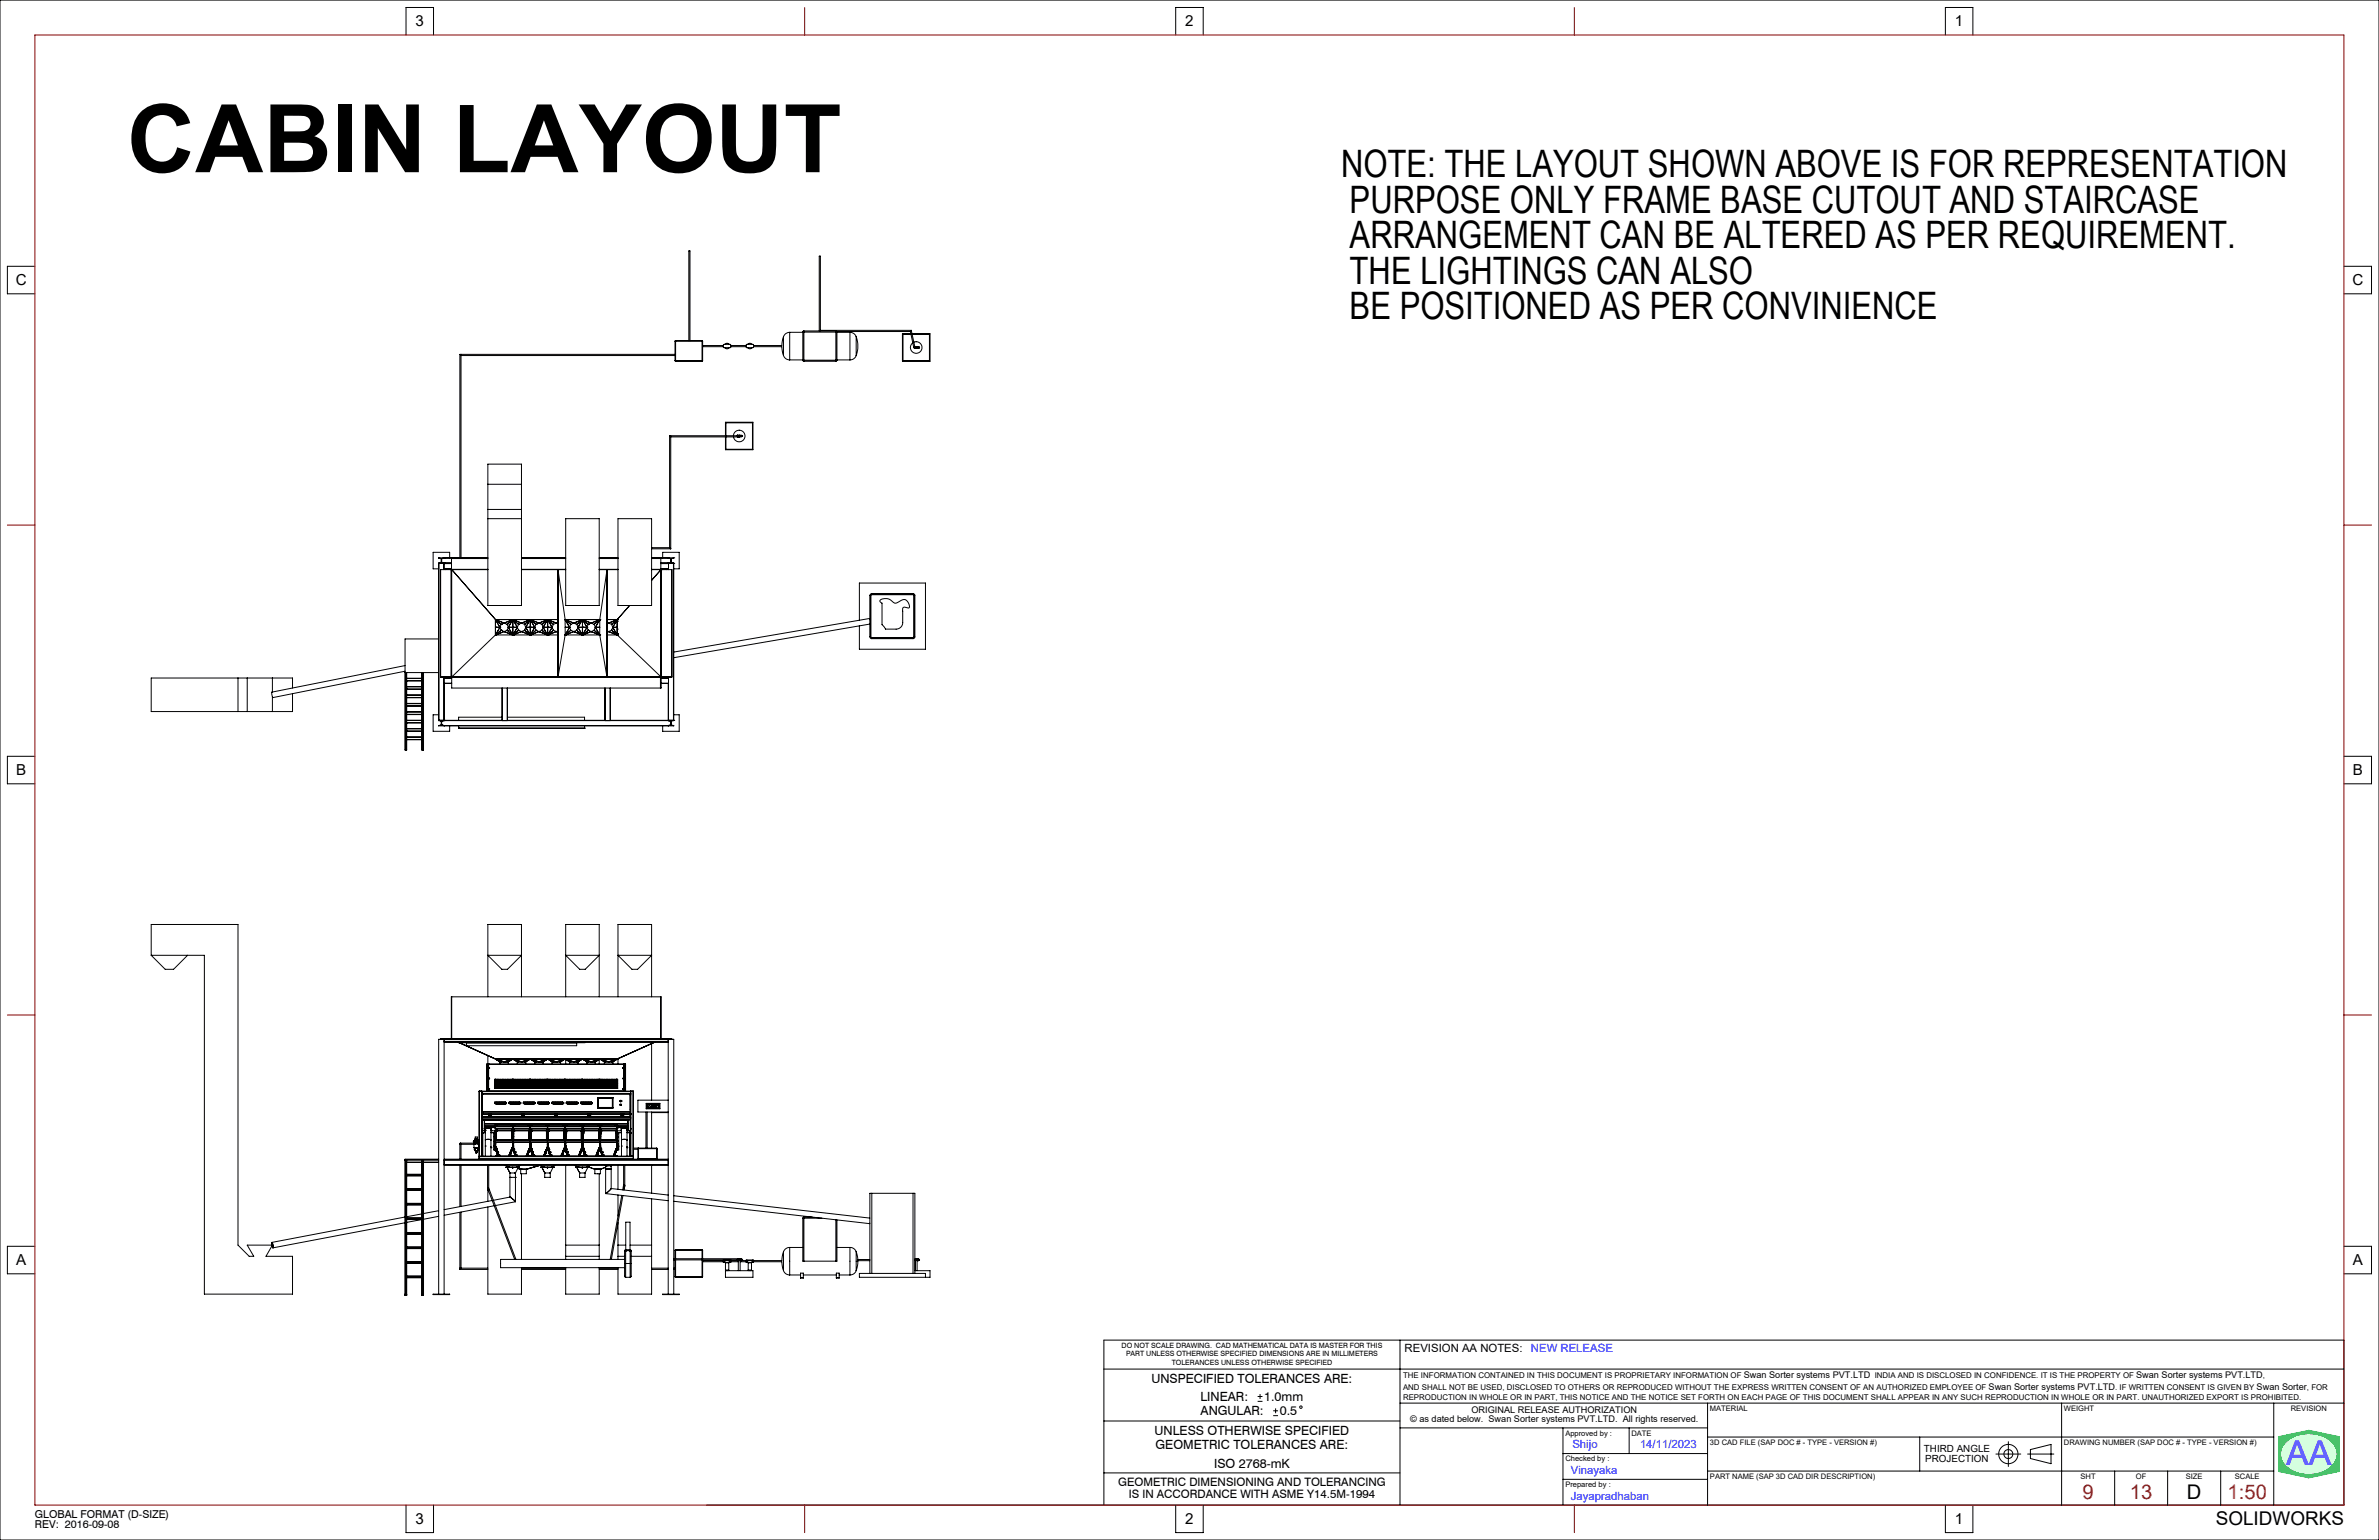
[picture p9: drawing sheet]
<svg xmlns="http://www.w3.org/2000/svg" width="864mm" height="559mm" viewBox="0 0 864 559" stroke-linecap="round" stroke-linejoin="round" font-family="sans-serif">
<defs><g id="words">
<text font-size="34.3" x="46.1" y="62.5">CABIN LAYOUT</text>
<g font-size="13.7">
<text x="486.8" y="64.3">NOTE: THE LAYOUT SHOWN ABOVE IS FOR REPRESENTATION</text>
<text x="489.9" y="77.1">PURPOSE ONLY FRAME BASE CUTOUT AND STAIRCASE</text>
<text x="489.9" y="90">ARRANGEMENT CAN BE ALTERED AS PER REQUIREMENT.</text>
<text x="489.9" y="102.9">THE LIGHTINGS CAN ALSO</text>
<text x="489.9" y="115.8">BE POSITIONED AS PER CONVINIENCE</text>
</g>
<text font-size="12.4" fill="#00f" x="829.9" y="531.7">AA</text>
<g font-size="7.3" fill="#f00">
<text x="756" y="543.9">9</text>
<text x="773.2" y="543.9">13</text>
<text x="808.6" y="543.9">1:50</text>
</g>
<text font-size="7.3" x="793.9" y="543.9">D</text>
<text font-size="6.9" x="804.3" y="553.3">SOLIDWORKS</text>
<g font-size="5.5">
<text x="150.9" y="9.5">3</text>
<text x="430.3" y="9.5">2</text>
<text x="709.7" y="9.5">1</text>
<text x="5.7" y="103.4">C</text>
<text x="853.9" y="103.4">C</text>
<text x="5.9" y="281.2">B</text>
<text x="854.1" y="281.2">B</text>
<text x="5.9" y="459">A</text>
<text x="854.1" y="459">A</text>
<text x="150.9" y="552.9">3</text>
<text x="430.3" y="552.9">2</text>
<text x="709.7" y="552.9">1</text>
</g>
<g font-size="4.6">
<text x="418" y="501.9">UNSPECIFIED TOLERANCES ARE:</text>
<text x="435.8" y="508.4">LINEAR:</text>
<text x="458.9" y="508.4">1.0mm</text>
<text x="435.8" y="513.6">ANGULAR:</text>
<text x="464.6" y="513.6">0.5</text>
<text x="419.1" y="520.7">UNLESS OTHERWISE SPECIFIED</text>
<text x="419.5" y="525.7">GEOMETRIC TOLERANCES ARE:</text>
<text x="440.8" y="532.5">ISO 2768-mK</text>
</g>
<g font-size="4.2">
<text x="406" y="539">GEOMETRIC DIMENSIONING AND TOLERANCING</text>
<text x="409.7" y="543.7">IS IN ACCORDANCE WITH ASME Y14.5M-1994</text>
</g>
<text font-size="4.1" x="509.9" y="490.5">REVISION AA NOTES:</text>
<g font-size="4.1" fill="#00f">
<text x="555.7" y="490.5">NEW RELEASE</text>
<text x="570.8" y="525.6">Shijo</text>
<text x="595.3" y="525.6">14/11/2023</text>
<text x="570.2" y="534.9">Vinayaka</text>
<text x="570.2" y="544.3">Jayapradhaban</text>
</g>
<g font-size="3.9">
<text x="12.7" y="550.7">GLOBAL FORMAT (D-SIZE)</text>
<text x="12.7" y="554.6">REV: 2016-09-08</text>
</g>
<g font-size="3.6">
<text x="698.4" y="527">THIRD ANGLE</text>
<text x="698.9" y="530.3">PROJECTION</text>
</g>
<g font-size="3.3">
<text x="633" y="500.2">Swan Sorter systems PVT.LTD</text>
<text x="775.5" y="500.2">Swan Sorter systems PVT.LTD</text>
<text x="721.9" y="504.3">Swan Sorter systems PVT.LTD</text>
<text x="819.2" y="504.3">Swan Sorter</text>
<text x="511.9" y="515.8">© as dated below. Swan Sorter systems PVT.LTD. All rights reserved.</text>
<text x="534.2" y="512.7">ORIGINAL RELEASE AUTHORIZATION</text>
</g>
<g font-size="2.9">
<text x="509.3" y="500.2">THE INFORMATION CONTAINED IN THIS DOCUMENT IS PROPRIETARY INFORMATION OF</text>
<text x="680.5" y="500.2">INDIA AND IS DISCLOSED IN CONFIDENCE. IT IS THE PROPERTY OF</text>
<text x="821.4" y="500.2">,</text>
<text x="509.3" y="508.1">REPRODUCTION IN WHOLE OR IN PART, THIS NOTICE AND THE NOTICE SET FORTH ON EACH PAGE OF THIS DOCUMENT SHALL APPEAR IN ANY SUCH REPRODUCTION IN WHOLE OR IN PART. UNAUTHORIZED EXPORT IS PROHIBITED.</text>
<text x="509.3" y="504.3">AND SHALL NOT BE USED, DISCLOSED TO OTHERS OR REPRODUCED WITHOUT THE EXPRESS WRITTEN CONSENT OF AN AUTHORIZED EMPLOYEE OF</text>
<text x="767.8" y="504.3">. IF WRITTEN CONSENT IS GIVEN BY</text>
<text x="837.5" y="504.3">, FOR</text>
</g>
<g font-size="2.7">
<text x="620.7" y="511.9">MATERIAL</text>
<text x="749.2" y="511.9">WEIGHT</text>
<text x="831.6" y="511.9">REVISION</text>
<text x="568.2" y="520.9">Approved by :</text>
<text x="592.2" y="520.9">DATE</text>
<text x="620.7" y="524.2">3D CAD FILE (SAP DOC # - TYPE - VERSION #)</text>
<text x="749.2" y="524.2">DRAWING NUMBER (SAP DOC # - TYPE - VERSION #)</text>
<text x="568.2" y="530.2">Checked by :</text>
<text x="568.2" y="539.6">Prepared by :</text>
<text x="620.7" y="536.6">PART NAME (SAP 3D CAD DIR DESCRIPTION)</text>
<text x="755.3" y="536.6">SHT</text>
<text x="775.4" y="536.6">OF</text>
<text x="793.5" y="536.6">SIZE</text>
<text x="811.3" y="536.6">SCALE</text>
</g>
<g font-size="2.6">
<text x="407.1" y="489.1">DO NOT SCALE DRAWING. CAD MATHEMATICAL DATA IS MASTER FOR THIS</text>
<text x="408.8" y="492.1">PART UNLESS OTHERWISE SPECIFIED DIMENSIONS ARE IN MILLIMETERS</text>
<text x="425.3" y="495.1">TOLERANCES UNLESS OTHERWISE SPECIFIED</text>
</g>
</g></defs>
<g fill="none" stroke="#000" stroke-width=".36">
<path d="M297.8 119.9v-26.9h-.4v27.1M297.8 119.9l-.2 .2M297.8 119.9h33M330.8 119.9l-.3 .4M330.8 119.9l1.3 6M167.4 128.6h-.5v73.8M167.4 128.6v73.8M167.4 128.6h77.6M167.4 129h77.6M245 130.9h.3M245 123.8h.3M245 130.9l.3 .2"/>
<path d="M245 123.8v7.1M245.3 123.6v.2M245.3 123.6l-.3 .2M245.3 130.9v.2M245.3 123.8v7.1M245.3 131.1h9.5M245.3 130.9h9.5M245.3 123.8h9.5M245.3 123.6h9.5M250 123.6v-32.5h.5v32.5M254.8 123.8h.3M254.8 130.9h.3"/>
<path d="M254.8 123.6v.2M254.8 123.6l.3 .2M254.8 130.9v.2M254.8 123.8v7.1M255.1 130.9l-.3 .2M255.1 123.8v7.1M255.1 125.4h7.5M255.1 125.8h7.5M262.7 125h2.3l.3 .2v.8l-2.5 .2-.2-.3zM263.1 125l.7-.4 .9 .4M263.1 126.2l.7 .4 .9-.4M265.3 125.4h5.6"/>
<path d="M265.3 125.8h5.6M271 125h2.4l.1 1-2.5 .1zM271.4 125l.6-.4 1 .4M271.4 126.2l.7 .4 .9-.4M273.5 125.8h10.3l.6 3.2M284.4 129l.9 1.2 1.4 .4M284.4 122.2l-.6 3.2h-10.3M284.4 122.2v6.8M286.7 120.6l-1.6 .6-.7 1M286.7 120.6v10M286.7 130.6h4.7M286.7 120.6h4.7"/>
<path d="M291.4 120.5h.4M291.4 130.7h.4M291.4 130.7l.4 .4M291.4 120.5v10.2M291.8 120.1v.4M291.8 120.1l-.4 .4M291.8 130.7v.4M291.8 120.5v10.2M291.8 131.1h11.6M291.8 120.5h11.6M291.8 130.7h11.6M291.8 120.1h11.6"/>
<path d="M303.4 120.5h.4M303.4 130.7h.4M303.4 120.1v.4M303.4 120.1l.4 .4M303.4 130.7v.4M303.4 120.5v10.2M303.8 120.3h26.7M303.8 130.7l-.4 .4M303.8 120.5v10.2M303.8 130.6h4.7M303.8 120.6h4.7M308.5 120.6l1.6 .5 .7 1.1"/>
<path d="M308.5 120.6v10M310.8 129l-.9 1.2-1.4 .4M310.8 122.2l.6 2.6-.1 2.4-.5 1.8M310.8 122.2v6.8M330.5 120.3l1.2 5.7M330.6 121.1h-3v10h10v-10h-6.5M330.7 121.3h-2.9v9.6h9.6v-9.6h-6.3M331.7 124.2l1.6-.1 1.2 1.2v1.6l-.9 1.1-.8 .2-.9-.1-1.1-1-.3-1.4 .9-1.3M331.9 126.3h.2M331.9 125.9h.2M332 125.9h-.1M332.1 125.8h.1"/>
<path d="M332.1 125.9l-.4 .1 .2-.1M332.1 125.8v.6h-.2v-.5M332.1 125.9h.2M332.1 126.3h.2M332.9 125.9h.1M332.9 126.3h.1M332.9 126.1l-.3 .3M332.9 126.1l-.2-.3-.4 .1 .3 .5M332.9 126.1h.1M332.9 126l.5-.2v.6h-.5v-.3M332.9 126.1h.5M333.4 125.9h.4v.4h-.4"/>
<path d="M243.1 158.3l.1-.2 .3 .2M243.1 158.3v40.4M243.3 158.1h24.4l.1-.2v.6M243.3 158.1l.2 .2M243.3 158.1l-.2 .2M243.5 158.5h24.3M243.5 158.3v40.8M263.3 158.1v-4.9h10v10h-10v-4.7M263.5 158.1v-4.7h9.7v9.6h-9.7v-4.5M266.2 158.1l.5-1.3 1.4-.7 1.6 .5 .7 1.4v.8l-.5 .9-1.3 .6-.9-.1-.7-.4-.7-1.3M267.7 158.5h.1M267.8 158.5h.1"/>
<path d="M267.8 158.4h.3M268.1 158h-.4M268.6 158h.1M268.7 158.2l-.3 .3M268.7 158.2l-.3-.3-.4 .1v.4l.4 .1M268.7 158.2h.1M268.7 158.2v-.3h.4v.6l-.5-.1M268.7 158.2h.4M269.1 158h.5v.4h-.5M177.1 168.4h12.2v51.3h-12.2zM177.1 175.7h12.2M177.1 188.2h12.2"/>
<path d="M177.1 184.9h12.2M205.4 188.2h12.1v31.5h-12.1zM224.3 188.2h12.2v31.5h-12.2zM236.5 198.7h6.6M236.5 199.1h7M243.1 198.7l.4 .4M159.2 204.4h.1M159.2 202.4l1 .4-.1 1.3-.9 .3M159.2 202.4h.1M159.2 204.4v57M159.2 202.4h17.9M159.2 204.4h4.7"/>
<path d="M160.3 203.9l.2 .3M160.3 202.9v1M160.5 202.6l-.2 .3M160.5 204.2l.7 .1M161.1 204.3l.1 .1M161.1 204.4v2.3M161.2 204.3h.1M161.2 202.5h.1M161.2 204.3v.1M161.2 204.4l2.7 .1M161.2 202.4h.1M161.2 202.4l-.1 .1"/>
<path d="M161.2 204.4h.1M161.2 202.5l-.7 .1M161.2 204.3h2.7M161.7 206.4l.1 .3M161.7 206.4v.3M163.2 202.4v-2h-6v6h2M163.7 206.4l-.1 .3M163.7 206.4h.2M163.7 206.4v.3M163.8 206.7h.1M163.8 206.7v38.9M163.9 206.3h-2.8l.6 .1"/>
<path d="M163.9 206.7h.1M164 206.7h.1M164 206.7l15.8 18.1M164 206.7l15.9 18.1M177.1 206.6h-13.2l13.2 .1M177.1 202.7h-13.2v43M177.1 206.7h-17.2v39h84v-39h-7.4M189.3 202.4h16.1M189.3 206.7h16.1M189.3 202.7h16.1M189.3 206.6h16.1M202.5 206.7v39"/>
<path d="M202.5 206.7l.1 .1M202.6 206.8l2.5 17.9 .1 5.6M217.5 202.4h6.8M217.5 206.7h6.8M217.5 202.7h6.8M217.5 206.6h6.8M220.3 206.7v39l-2.6-15.4v-5.6zM220.4 206.7v39M228.5 219.7l-4.4 5.1M228.6 219.7l-4.5 5.1M236.5 206.6l3.4 .1M236.5 202.7h3.4v43.1"/>
<path d="M236.5 202.4h8.1M236.5 206.7h3.5M239.9 206.3l2.7 .1M239.9 206.4h.2M239.9 204.4h4.7M239.9 204.3h2.7M239.9 206.7l-3.4 3.9M239.9 206.8l-3.4 3.8M240 206.7h.1M240 206.7v38.9M240.1 206.4l.1 .3M240.1 206.4l-.1 43.2-76 .1v-43"/>
<path d="M240.6 202.4v-2h6v6h-2M242.1 206.4l-.1 .3M242.1 206.4h.5M242.1 206.4v.3M242.6 204.3h.1M242.6 202.4h.1M242.6 204.3v.1M242.6 204.4l-2.7 .1M242.6 204.4h.1M242.6 202.4l.7 .2M242.6 202.5l.7 .1M242.6 206.4v.3"/>
<path d="M242.7 204.4v2.3M243.3 204.2l-.7 .2M243.3 202.6l.2 .3M243.3 204.2l-.7 .1M243.5 203.9l-.2 .3M243.5 202.9v1M243.8 206.7v38.9M244.5 204.4v57M244.6 202.4h.1M244.6 202.4l-1 .4 .1 1.2 .9 .4M244.6 204.4h.1M244.6 204.4v57"/>
<path d="M315.9 215.6l.4-.2 15.6 .2 .2 .3-.2 15.6-.3 .2h-15.3l-.4-.2zM316.2 215.8l.3-.2 15.1 .1 .3 .6-.1 15-.4 .2h-15.1l-.3-.5zM316.2 215.8h15.5v15.6h-15.5zM319.6 217.7a3.8 3.8 0 0 1 5 1.1 5.5 5.5 0 0 0 3.2-1.2 2.26 2.26 0 0 1 2.1 3h-.3a1.29 1.29 0 0 0-1.9 .2v5.3l-.6 1.4-1.5 .8h-4.1l-1.3-1.6v-7.8l-.8-.6zM159.2 231.8h-12.2l.1 40.4M179.8 224.8h.1M179.8 227.6h.1M179.8 230.4l-15.8 15.2M179.8 230.4h22.7M179.8 227.6h1.7M179.8 224.8l.1 .1M179.9 224.9h.1"/>
<path d="M179.9 230.4h.1M179.9 224.8l-.1 5.6M179.9 224.8h22.6M179.9 224.8l.1 .1M179.9 224.9l1.6 2.7M179.9 224.9l2 1.7M180 224.9h.1M180 230.4h.1M180 224.9h-.1M180 224.9l3 1.2M180 224.9l1.9 1.7M180 230.4h-.1"/>
<path d="M181.5 227.6h.1M181.5 227.6l-1.6 2.8M181.5 227.6l.4 1.1M181.9 226.6h.1M181.9 228.7h.1M181.9 226.6l-.4 1M181.9 228.7l-2 1.7M181.9 228.7l-1.9 1.7M181.9 228.7l1.1 .5M182 226.6h-.1M183 226.1h.1M183 229.1h.1"/>
<path d="M183 229.2h.1M183 226.1l-1.1 .5M183 229.2l-3 1.2M183 226.1l1.1 .5M183 229.2l3.1 1.2M184 226.6h.1M184.1 226.6h.1M184.1 228.7h.1M184.1 226.6l.4 1M184.1 228.7l2 1.7M184.1 228.7l-1.1 .5M184.5 227.6h.1"/>
<path d="M184.5 227.6h3.3M184.5 227.6l1.6 2.8M184.5 227.6l-.4 1.1M186.1 224.9h.1M186.1 230.4h.1M186.1 224.9v5.5M186.1 224.9h.2M186.1 224.9l-3.1 1.2M186.1 224.9l-2 1.7M186.1 224.9l-1.6 2.7M186.2 224.9h.1M186.2 230.4h.1"/>
<path d="M186.2 224.9l1.6 2.7M186.2 224.9l2 1.7M186.3 230.4h.1M186.3 224.9l-.1 5.5M186.3 224.9l3 1.2M187.8 227.6h.1M187.8 227.6l-1.6 2.8M187.8 227.6l.4 1.1M188.2 226.6h.1M188.2 228.7h.1M188.2 226.6l-.4 1M188.2 228.7l-2 1.7"/>
<path d="M188.2 228.7l1.1 .5M188.3 226.6h-.1M189.3 226.1h.1M189.3 226.1l-1.1 .5M189.3 229.2l-3 1.2M189.3 229.2h.1M189.3 226.1l1.1 .5M189.3 229.2l3.1 1.2M189.3 229.2l3 1.2M190.4 226.6h.1M190.4 228.7h.1M190.4 226.6l.5 1"/>
<path d="M190.4 228.7l2 1.7M190.4 228.7l-1.1 .5M190.9 227.6h.1M190.9 227.6h3.2M190.9 227.6l1.5 2.8M190.9 227.6l-.5 1.1M192.4 224.9h.1M192.4 230.4h.1M192.4 224.9l-3.1 1.2M192.4 224.9h.2M192.4 224.9l-2 1.7M192.4 230.4h.2"/>
<path d="M192.4 224.8v.1M192.4 224.9l-1.5 2.7M192.5 227.6h.1M192.5 224.8h.1M192.5 224.8l-.1 .1M192.5 224.8v5.6M192.5 224.8l.1 .1M192.5 224.9h.1M192.5 230.4h.1M192.5 224.9l1.6 2.7M192.6 230.4h.1M192.6 224.9l3.1 1.2"/>
<path d="M192.6 224.9l3 1.2M192.6 224.9l2 1.7M194.1 227.6l-1.6 2.8M194.1 227.6h.1M194.1 227.6l.5 1.1M194.6 226.6h.1M194.6 228.7h.1M194.6 226.6l-.5 1M194.6 228.7l-2 1.7M194.6 228.7l1 .5M195.6 226.1h.1M195.6 229.2h.1"/>
<path d="M195.6 229.1h.1M195.6 226.1l-1 .5M195.6 229.2l-3 1.2M195.7 226.1h.1M195.7 229.2h.1M195.7 226.1l1 .5M195.7 229.2l3 1.2M195.7 229.2l-3.1 1.2M195.7 229.2l2.9 1.2M196.7 226.6h.1M196.7 228.7h.1M196.7 226.6l.5 1"/>
<path d="M196.7 228.7l2 1.7M196.7 228.7l-1 .5M197.2 227.6h.1M197.2 227.6h3.2M197.2 227.6l1.6 2.8M197.2 227.6l-.5 1.1M198.7 224.9h.1M198.7 224.9l-3 1.2M198.7 230.4h.1M198.7 224.9l-2 1.7M198.8 224.9h.1M198.8 230.4h.1"/>
<path d="M198.8 230.4h-.1M198.8 224.8v5.6M198.8 224.9l-1.6 2.7M198.8 224.8l-.1 .1M198.8 227.6h.1M198.8 224.8h.1M198.8 224.8v.1M198.8 224.8l.1 .1M198.9 224.9h.1M198.9 230.4h.1M198.9 224.8l-.1 5.6M198.9 224.8v.1"/>
<path d="M198.9 224.9l1.5 2.7M198.9 230.4h-.1M198.9 224.9l3.1 1.2M198.9 224.9l2 1.7M200.4 227.6h.1M200.4 227.6l-1.5 2.8M200.4 227.6l.5 1.1M200.9 228.7h.1M200.9 226.6h.1M200.9 226.6l-.5 1M200.9 228.7l-2 1.7M200.9 228.7l1.1 .5"/>
<path d="M201.9 229.1h.1M201.9 226.1h.1M202 226.1h.1M202 229.2h.1M202 226.1l-1.1 .5M202 226.1l.5 .2M202 229.2l-3.1 1.2M202 229.2l.5 .2M202.5 229l-3.6 1.4M202.5 225.9l-.5 .2M205.1 224.8h12.6M205.1 224.9h.1"/>
<path d="M205.2 224.9h.1M205.2 230.4h.1M205.2 230.3l-2.6 15.4M205.2 230.4h12.5M205.2 227.6h1.6M205.2 224.9l1.6 2.7M205.2 224.9l3.1 1.2M205.2 224.9l2 1.7M206.8 227.6h.1M206.8 227.6l-1.6 2.8M206.8 227.6l.4 1.1M207.2 226.6h.1"/>
<path d="M207.2 228.7h.1M207.2 226.6l-.4 1M207.2 228.7l-2 1.7M207.2 228.7l1.1 .5M208.2 229.1h.1M208.2 226.1h.1M208.3 226.1h.1M208.3 229.2h.1M208.3 226.1l-1.1 .5M208.3 226.1l1 .5M208.3 229.2l3 1.2M208.3 229.2l-3.1 1.2"/>
<path d="M209.3 226.6h.1M209.3 228.7h.1M209.3 228.7l-1 .5M209.4 228.7h-.1M209.4 226.6l.4 1M209.4 228.7l1.9 1.7M209.8 227.6h.1M209.8 227.6h3.3M209.8 227.6l1.6 2.8M209.8 227.6l-.4 1.1M211.3 224.9h.1M211.3 230.4h.1"/>
<path d="M211.3 224.9l-3 1.2M211.3 224.9l-1.9 1.7M211.4 224.9h.1M211.4 230.4h.1M211.4 230.4h-.1M211.4 224.8l-.1 .1M211.4 224.9l-1.6 2.7M211.4 224.8v.1M211.5 227.6h.1M211.5 224.8h.1M211.5 224.8v.1M211.5 224.9h.1"/>
<path d="M211.5 230.4h.1M211.5 224.8l-.1 5.6M211.5 224.8l.1 .1M211.5 224.9l1.6 2.7M211.5 224.9l2 1.7M211.6 224.9l3 1.2M213.1 227.6h.1M213.1 227.6l-1.6 2.8M213.1 227.6l.4 1.1M213.5 226.6h.1M213.5 228.7h.1M213.5 226.6l-.4 1"/>
<path d="M213.5 228.7l-2 1.7M213.5 228.7l1.1 .5M214.6 226.1h.1M214.6 229.1h.1M214.6 229.2h.1M214.6 226.1l-1.1 .5M214.6 229.2l3.1 1.2M214.6 229.2l-3.1 1.2M214.6 229.2l-3 1.2M214.6 226.1l1.1 .5M215.7 226.6h.1M215.7 228.7h.1"/>
<path d="M215.7 228.7l2 1.7M215.7 228.7l-1.1 .5M215.7 226.6l.4 1M216.1 227.6h.1M216.1 227.6h1.6M216.1 227.6l1.6 2.8M216.1 227.6l-.4 1.1M217.7 224.9h.1M217.7 230.4h.1M217.7 224.9l-3.1 1.2M217.7 224.9l-2 1.7M217.7 224.8h.1"/>
<path d="M217.7 224.9l-1.6 2.7M217.7 224.8v.1M220.4 230.4h3.7M220.4 224.8h3.7M220.4 229l.5 .2M220.4 225.9l.5 .2M220.9 226.1h.1M220.9 229.1h.1M220.9 229.2h.1M220.9 226.1l-.5 .2M220.9 229.2l3.1 1.2M220.9 229.2l-.5 .2"/>
<path d="M220.9 226.1l1.1 .5M222 226.6h.1M222 228.7h.1M222 226.6l.4 1M222 228.7l2 1.7M222 228.7l-1.1 .5M222.4 227.6h.1M222.4 227.6l-.4 1.1M222.5 227.6h1.6M222.5 227.6l1.5 2.8M224 230.4h.1M224 224.9h.1"/>
<path d="M224 224.9l-3.1 1.2M224 224.9l-1.5 2.7M224 224.9l-2 1.7M224 224.8l.1 5.6M224 224.8v.1M224.1 224.8h.1M224.1 230h.1M224.1 230.3h.1M224.1 229.9h.1M224.1 225.5h.1M224.1 228.3h.1M224.1 230.4l15.8 15.2h-19.5"/>
<path d="M312 225v-13.4h24v24h-24v-8.5M315.8 224.9l-.2-.5-71 12.2M315.8 226.4l-71.2 12.3M316 226.1v.2M86.4 246v12.2M89.7 246v12.2M98.9 246v5.1M98.9 252.8v5.4M106.2 249.6v-3.6h-51.3v12.2h51.3v-6.5M147 241.5l-48.3 9.6-.1 .7 .5 1.3 47.9-9.5M147 244.1h12.2M147.1 244.1v28.1"/>
<path d="M147.5 244.1v28.1M147.6 247h.1M147.6 247v.1M147.6 250h.1M147.6 250v.1M147.6 253.1v.1M147.6 256.1h.1M147.6 256.1v.1M147.6 259.2v.1M147.6 244.1v2.9M147.6 247.1v2.9M147.6 250.1v3"/>
<path d="M147.6 253.2v2.9M147.6 256.2v3M147.6 259.3v2.9M147.6 247h5.5M147.6 246.2h5.5M147.6 246.1h5.5M147.6 247.1h5.5M147.6 250h5.5M147.6 249.2h5.5M147.6 250.1h5.5M147.6 249.1h5.5M147.6 253.1h5.5"/>
<path d="M147.6 252.3h5.5M147.6 252.2h5.5M147.6 253.2h5.5M147.6 255.3h5.5M147.6 255.2h5.5M147.6 256.1h5.5M147.6 256.2h5.5M147.6 258.4h5.5M147.6 258.3h5.5M147.6 259.2h5.5M147.6 259.3h5.5M153.1 247h.1"/>
<path d="M153.1 247v.1M153.1 250h.1M153.1 250v.1M153.1 253.1v.1M153.1 256.1h.1M153.1 256.1v.1M153.1 259.2v.1M153.1 244.1v2.9M153.1 247.1v2.9M153.1 250.1v3M153.1 253.2v2.9M153.1 256.2v3"/>
<path d="M153.1 259.3v2.9M153.2 244.1v28.1M153.6 244.1v28.1M153.7 244.1l-.1 28.1M159.2 259.4h-2v6h6v-2M161.2 245.7l-.1 15.7M161.7 246l-.6 .1h2.9M161.7 245.7v.3M161.8 245.7l-.1 .3M163.6 245.7l.1 .3M163.7 246h.3M163.7 245.7v.3"/>
<path d="M163.8 245.6h.1M163.8 245.6l.2 .2M163.9 245.7h.1M163.9 245.6l.1 .1M164 247.9h-2.9l2.9 .1M164 245.7h.1M164 245.8h75.7M164 245.8h75.9M164 245.6h.1M164 245.6h56.3M182.2 249.7v11.7M182.3 249.7l-.1 11.7"/>
<path d="M184.1 249.7l.1 11.7M184.2 249.7v11.7M202.6 245.7h-.1M219.6 249.7v11.7M219.7 249.7l-.1 11.7M221.5 249.7l.1 11.7M221.6 249.7v11.7M239.7 245.8h.1M239.7 245.8v3.9M239.9 245.6h.1M240 245.6l-.1 .2M240 245.6h.1"/>
<path d="M240 247.9l2.6 .1M240 246h.1M240 248h2.6M240.2 245.7l-.1 .3M242 245.7l.1 .3M242.1 246h.5M242.1 245.7v.3M242.6 246l-2.6 .1M242.6 245.7v.3M242.6 248v13.4M242.7 245.7v15.7M244.6 259.4h2v6h-6v-2"/>
<path d="M147.1 272.2h.4M147.6 262.2v.1M147.6 262.2h.1M147.6 265.3h.1M147.6 265.3v.1M147.6 268.3v.1M147.6 268.4l-.1 3.8M147.6 262.3v3M147.6 265.4v2.9M147.6 265.4h5.5M147.6 262.3h5.5M147.6 262.2h5.5"/>
<path d="M147.6 261.4h5.5M147.6 261.3h5.5M147.6 264.5h5.5M147.6 264.4h5.5M147.6 265.3h5.5M147.6 268.3h5.5M147.6 267.5h5.5M147.6 267.4h5.5M147.6 268.4h5.5M153.1 262.2v.1M153.1 262.2h.1M153.1 265.3h.1"/>
<path d="M153.1 265.3v.1M153.1 268.3v.1M153.1 268.4l.1 3.8M153.1 262.3v3M153.1 265.4v2.9M153.2 272.2h.4M159.2 261.4l1 .4-.1 1.2-.9 .3M159.2 261.4h.1M159.2 263.3v.1M159.2 261.4h23M159.2 263.4h85.4M160.3 262.9l.2 .2"/>
<path d="M160.3 261.9v1M160.5 261.6l-.2 .3M160.5 263.1l.7 .1M161.1 263.2l.1 .1M161.2 261.5h.1M161.2 263.3h.1M161.2 261.4v.1M161.2 261.4h.1M161.2 261.4l-.7 .2M161.2 263.2v.2M161.2 261.5h81.4M161.2 263.3h81.4"/>
<path d="M161.2 261.5l-.7 .1M166.5 264.2h.1M166.5 263.4v.8M166.5 264.2h45.7M182.2 260.2h-15.7v1.2M184.2 260.2h28v1.2M184.2 261.4h35.4M212.2 264.2h.1M212.2 263.4v.8M221.6 261.4h23M242.6 261.5h.1M242.6 263.3h.1"/>
<path d="M242.6 261.4v.1M242.6 261.4l.7 .2M242.6 261.4h.1M242.6 263.2v.2M242.6 261.5l.7 .1M243.3 263.1l-.7 .2M243.3 261.6l.2 .3M243.3 263.1l-.7 .1M243.5 262.9l-.2 .2M243.5 261.9v1M244.6 261.4l-1 .4 .1 1.2 .9 .3M244.6 261.4h.1"/>
<path d="M244.6 263.3v.1M54.9 335.5h31.5v116.3l4.1 4.1h1.6l-2.4-4.1h9.2l-2.3 4.1h9.6v13.7h-32v-123h-19.3zM54.9 346.6l5.1 5.1h3l5.1-5.1M177.1 346.6h12.2l-5.1 5.1h-2zM205.4 346.6h12.1l-5.1 5.1h-2zM224.3 346.6h12.2l-5 5.1h-2.1zM161.2 377.1v92.5M161.2 378h81.4M161.2 377.2h81.4M161.2 378.1h81.4M163.8 377h.1M163.8 377l-3.9 .1"/>
<path d="M163.8 376.9h.2M163.9 377.1h.1M164 377.1h.1M164 361.7l-.1 15.3M164 376.9v.1M164 361.7v15.4M164 376.9h75.9M164 361.7h75.9M164 377.1h-.1M166.2 378.1l.3 .1-.2-.1M166.5 378.3h.1M166.5 378.3h45.7"/>
<path d="M166.5 378.1v.2M166.6 378.3l13.2 6M169.3 378.4v1h40v-1M169.3 378.4h40M169.3 378.3v.1M177.1 361.7v-26.2h12.2v26.2M205.4 361.7v-26.2h12.1v26.2M209.3 378.3v.1M212.2 378.3h.1M212.2 378.1v.2M224.3 361.7v-26.2h12.2v26.2M236.5 378.7v20.5"/>
<path d="M237.8 378.1l-13.7 6.1M239.7 376.9v.1M239.7 377h.1M239.9 361.7l.1 15.2M239.9 376.9h.1M239.9 361.7v15.2M239.9 376.9v.1M239.9 376.9l.1 .1M239.9 377.1h.1M240 376.9v.1M240 377.1h.1M240 377v.1"/>
<path d="M240 377h3.8M242.6 377.1v92.5M243.9 377.1h.1M173.9 396l.1 23.6zM173.9 395.9v.1M174.9 397.1l.1 .2M174.9 396.1h.1M174.9 396.1l-.1 23.5M174.9 397h.1M174.9 396.2h.1M174.9 396.8h.1M174.9 397.4h.1"/>
<path d="M174.9 398.7h.1M174.9 396.1v23.5M174.9 396.1l54 .1M174.9 397.1h.1M174.9 397.5h.1M175 396.9h.1M175 396.9h53.8M175 396.9v8.4M175.1 396.9v8.4M176.7 386.1l.1 9.8zM176.8 386.1h50.2M177.1 383v3.1"/>
<path d="M177.3 386.1v9.8M177.3 386.1h.1M177.3 386.2h.1M177.3 386.1l.1 .1M177.3 395.9h.1M177.4 386.2h.1M177.4 395.9h.1M177.4 395.9h-.1M177.4 386.2v9.7M177.4 395.9h49M177.5 387.6h.1M177.6 387.5h.1"/>
<path d="M177.6 387.5l-.1 .1M177.6 391.3v.1M177.6 391.3h.1M177.6 395.1h.1M177.6 395.1v.1M177.6 387.5v.1M177.6 395.2h.1M177.6 391.4h.1M177.6 387.6h.1M177.7 387.5v.1M177.7 387.6h.1M177.7 391.3v.1"/>
<path d="M177.7 395.1v.1M179.6 394.9h.6zM179.6 394.5h.6zM179.6 394.2h.6zM179.6 393.8h.6zM179.6 393.4l.6 .1zM179.6 393.1h.6zM179.6 392.7h.6zM179.6 392.4h.6zM179.6 392h.6zM179.6 391.6l.6 .1zM179.6 399.9l3.9 .2"/>
<path d="M179.6 400h-.1M179.6 399.9v.1M179.6 399.9h3.9M179.8 384.3h.1M179.8 384.2h44.3M179.8 384.2v.1M179.8 384.3l1.6 1M179.9 384.2h.1M179.9 384.3l2 1-2-1M179.9 391.6v.1M179.9 392h.1M179.9 392.4h.1"/>
<path d="M179.9 392.7h.1M179.9 393.1h.1M179.9 393.4v.1M179.9 393.8h.1M179.9 394.2h.1M179.9 394.5h.1M179.9 394.9h.1M179.9 384.3h.1M179.9 384.3l1.6 1M179.9 384.3l3.1 1M180 384.3l3 1M180 394.7l.6 .1z"/>
<path d="M180 394.3l.6 .1zM180 394l.6-.1zM180 393.6h.6zM180 393.3l.6-.1zM180 392.9h.1M180 392.9h.6l-.6 .1M180 392.9v.1M180 392.5h.6l-.6 .1M180 392.5v.1M180 392.1h.6l-.6 .1M180 392.1v.1M180 391.8h.6l-.6 .1"/>
<path d="M180 391.8v.1M180 391.6v.1M180 392h.1M180 392.2h.1M180 392.4h.1M180 392.7h.1M180.4 394.9h.6zM180.4 394.5h.6zM180.4 394.2h.6zM180.4 393.8h.6zM180.4 393.4l.6 .1zM180.4 393.1h.6z"/>
<path d="M180.4 392.7h.6zM180.4 392.4h.6zM180.4 391.6l.6 .1zM180.5 392h.5zM180.9 394.7h.6zM180.9 394.3l.6 .1zM180.9 394h.6zM180.9 393.6l.6 .1zM180.9 393.2l.6 .1zM180.9 392.9h.6zM180.9 392.5l.6 .1zM180.9 391.8l.6 .1z"/>
<path d="M180.9 392.1l.6 .1zM181.4 394.9h.6zM181.4 394.5h.6zM181.4 394.2h.6zM181.4 393.8h.6zM181.4 393.4l.6 .1zM181.4 393.1h.6zM181.4 392.7h.6zM181.4 392.4h.6zM181.4 392h.6zM181.4 391.6l.6 .1zM181.4 385.3h.1"/>
<path d="M181.5 385.3h3M181.5 385.3v.8M181.5 394.9h.1M181.6 393.4v.1M181.6 393.8h.1M181.6 394.2h.1M181.6 394.5h.1M181.6 393.1h.2M181.7 393.8h.1M181.7 394.2h.1M181.7 394.5h.1M181.8 393.4v.1"/>
<path d="M181.8 394.7l.6 .1zM181.8 394.3l.6 .1zM181.8 393.3l.6-.1zM181.8 392.9l.6 .1zM181.8 392.5l.6 .1zM181.8 394.7h.1M181.8 393.9l.6 .1zM181.8 392.1l.6 .1zM181.8 391.8l.6 .1zM182 393.2v.1M182 393.6v.1M182 394.7h.1"/>
<path d="M182.2 393.6l.2 .1M182.2 394.9h.6zM182.2 394.2h.6zM182.2 393.1h.6zM182.2 392.7h.6zM182.2 392.4h.6zM182.2 391.6l.6 .1zM182.2 394.5h.6M182.2 393.8h.6M182.2 393.4h.6M182.3 394.5h.5M182.3 393.8h.5"/>
<path d="M182.3 393.4h.5M182.3 392h.5zM182.4 394.9h.1M182.4 393.6v.1M182.4 393.6h-.6l.6 .1M182.7 394.3l.6 .1zM182.7 394h.6zM182.7 393.2l.6 .1zM182.7 392.9h.6zM182.7 392.5l.6 .1zM182.7 391.8l.6 .1zM182.7 394.7h.6"/>
<path d="M182.7 392.1l.6 .1zM183 385.3h.1M183 393.9l-.2 .1M183.2 394.5h.6h-.6M183.2 394.2h.6zM183.2 393.8h.6h-.6M183.2 393.4l.6 .1-.6-.1M183.2 392.7h.6zM183.2 392.4h.6zM183.2 392h.6zM183.2 391.6l.6 .1zM183.2 394.9h.1"/>
<path d="M183.2 393.6v.1M183.2 394.9h.6h-.6M183.3 393.6l-.1 .1M183.3 393.6v.1M183.3 393.6h-.6l.6 .1M183.3 394.9h.1M183.4 394.5h.1M183.5 399.9v.2M183.5 400h.1M183.6 394.7h.6zM183.6 394.4l.6-.1zM183.6 394l.6-.1z"/>
<path d="M183.6 392.9h.6zM183.6 392.6l.6-.1zM183.6 392.2l.6-.1zM183.6 393.2v.1M183.6 393.4h.1M183.6 393.8h.1M183.6 393.6h.6l-.6 .1M183.6 393.6v.1M183.6 393.2h.6l-.6 .1M183.6 391.8l.6 .1zM183.6 394.7h.1M183.6 393.1h.1"/>
<path d="M183.6 393.4v.1M183.8 394.7h.1M183.8 393.1h-.6h.5M183.8 393.2v.1M183.8 393.6l.1 .1M183.9 393.9v.1M183.9 394.3v.1M183.9 394.7h.1M184 393.2v.1M184 393.6v.1M184 393.9v.1M184 394.3v.1"/>
<path d="M184 394.9h.6zM184 394.5h.6zM184 394.2h.6zM184 393.8h.6zM184 393.4l.6 .1zM184 393.1h.6zM184 392.7h.6zM184 392.4h.6zM184 391.6l.6 .1zM184 394.7v.1M184.1 385.3l2-1zM184.1 392h.5z"/>
<path d="M184.5 394.7h.6zM184.5 394.3l.6 .1zM184.5 394h.6zM184.5 393.6l.6 .1zM184.5 393.2l.6 .1zM184.5 392.9h.6zM184.5 392.5l.6 .1zM184.5 391.8l.6 .1zM184.5 392.1l.6 .1zM184.5 385.3v.8M184.6 385.3h-.1M184.8 399.9l3.9 .2"/>
<path d="M184.8 400h-.1M184.8 399.9h3.9M184.8 399.9v.1M185 394.9h.6zM185 394.5h.6zM185 394.2h.6zM185 393.8h.6zM185 393.4l.6 .1zM185 393.1h.6zM185 392.7h.6zM185 392.4h.6zM185 392h.6z"/>
<path d="M185 391.6l.6 .1zM185.8 394.9h.6zM185.8 394.5h.6zM185.8 394.2h.6zM185.8 393.8h.6zM185.8 393.4l.6 .1zM185.9 392.9h.1M185.9 393.1h.5h-.5M185.9 393.1h.1M185.9 392.7h.5h-.5M185.9 392.7h.1M185.9 392.4h.5h-.5"/>
<path d="M185.9 392.4h.1M185.9 392h.5h-.5M185.9 392h.1M185.9 391.6h.5l-.5 .1M185.9 391.6v.1M185.9 391.8v.1M185.9 392.1v.1M185.9 392.5v.1M185.9 392.9v.1M185.9 393.2v.1M185.9 393.4v.1M185.9 393.6v.1"/>
<path d="M185.9 393.8h.1M185.9 393.9v.1M185.9 394.2h.1M185.9 394.3v.1M185.9 394.5h.1M185.9 394.7v.1M185.9 394.9h.1M186 394.7v.1M186 394.7h-.6l.6 .1M186 394.3v.1M186 394.3l-.6 .1h.6M186 393.9v.1"/>
<path d="M186 393.9l-.6 .1h.6M186 393.6v.1M186 393.6h-.6l.6 .1M186 393.2v.1M186 393.2l-.6 .1h.6M186 392.9v.1M186 392.9h-.6l.6 .1M186 392.5v.1M186 392.5l-.6 .1h.6M186 392.1v.1M186 392.1l-.6 .1h.6M186 391.8v.1"/>
<path d="M186 391.8h-.6l.6 .1M186 391.6v.1M186 392h.1M186 392.4h.1M186 392.7h.1M186 393.1h.1M186 393.4v.1M186 393.8h.1M186 394.2h.1M186 394.5h.1M186 394.9h.1M186.1 384.3h.1"/>
<path d="M186.1 384.3h.2M186.1 384.3l-3.1 1M186.1 384.2h.1M186.1 384.2l.1 .1M186.1 384.2v.1M186.1 384.3l-1.6 1M186.1 384.3l-1.5 1M186.2 384.2h.1M186.2 384.2v.1M186.2 391.6v.1M186.2 392h.1M186.2 392.4h.1"/>
<path d="M186.2 392.7h.1M186.2 393.1h.1M186.2 393.4v.1M186.2 393.8h.1M186.2 394.2h.1M186.2 394.5h.1M186.2 394.9h.1M186.2 384.2l-.1 .1M186.2 384.3l1.6 1M186.2 384.3l2 1M186.3 384.3h.1M186.3 384.3l3 1"/>
<path d="M186.3 392.9h.1M186.3 394.7h.6zM186.3 394.3l.6 .1zM186.3 394h.6zM186.3 393.6l.6 .1zM186.3 393.2l.6 .1zM186.3 391.6v.1M186.3 391.8v.1M186.3 392h.1M186.3 392.2h.1M186.3 392.4h.1M186.3 392.5v.1"/>
<path d="M186.3 392.7h.1M186.3 393.1h.1M186.3 392.9h.6l-.6 .1M186.3 392.9v.1M186.3 392.5h.6l-.6 .1M186.3 392.1l.6 .1h-.6M186.3 392.1v.1M186.3 391.8h.6l-.6 .1M186.8 394.9h.6zM186.8 394.5h.6zM186.8 394.2h.6zM186.8 393.8h.6z"/>
<path d="M186.8 393.4l.6 .1zM186.8 393.1h.6zM186.8 392.7h.6zM186.8 392.4h.6zM186.8 392h.6zM186.8 391.6l.6 .1zM187.2 394.7h.6zM187.2 393.6h.6zM187.2 393.3h.6zM187.2 392.9h.6zM187.2 392.6h.6zM187.2 394.3l.6 .1z"/>
<path d="M187.2 393.9l.6 .1zM187.2 392.1l.6 .1zM187.2 391.8h.6zM187.6 394.9h.6zM187.6 394.5h.6zM187.6 394.2h.6zM187.6 393.8h.6zM187.6 393.5l.6-.1zM187.6 393.1h.6zM187.6 392.7h.6zM187.6 392.4h.6zM187.6 392h.6z"/>
<path d="M187.6 391.7l.6-.1zM187.8 385.3h3.1M187.8 385.3v.8M187.9 394.9h.1M187.9 394.2h.1M187.9 394.5h.1M187.9 393.4v.1M187.9 393.8h.1M187.9 393.1h.1M188 393.1h-.1M188 393.4v.1M188 393.8h.1"/>
<path d="M188 394.2h.1M188 394.5h.1M188.1 394.7h.6zM188.1 394.3l.6 .1zM188.1 394h.6zM188.1 393.2l.6 .1zM188.1 392.9h.6zM188.1 392.5l.6 .1zM188.1 394.7h.1M188.1 392.1l.6 .1zM188.1 391.8l.6 .1zM188.3 394.7h.1"/>
<path d="M188.3 393.2v.1M188.3 393.6v.1M188.5 393.6l.2 .1M188.6 394.9h.6zM188.6 394.5h.6zM188.6 394.2h.6zM188.6 393.8h.6zM188.6 393.4l.6 .1zM188.6 393.1h.6zM188.6 392.7h.6zM188.6 392.4h.6zM188.6 392h.6z"/>
<path d="M188.6 391.6l.6 .1zM188.7 394.9h.1M188.7 393.6v.1M188.7 393.6h-.6l.6 .1M188.7 399.9v.2M188.7 400h.1M188.7 399.9l-.1 .2M189 394.7h.6zM189 394.3l.6 .1zM189 393.9l.6 .1zM189 393.6h.6zM189 393.2l.6 .1z"/>
<path d="M189 392.9h.6zM189 392.5l.6 .1zM189 392.1l.6 .1zM189 391.8h.6zM189.3 393.9l-.1 .1M189.3 385.3h.1M189.4 394.5h.6h-.5M189.4 394.2h.6zM189.4 393.8h.6zM189.4 393.4l.6 .1-.5-.1M189.4 393.1h.6zM189.4 392.7h.6z"/>
<path d="M189.4 392.4h.6zM189.5 394.9h.5h-.5M189.5 394.9h.1M189.5 392h.5zM189.5 391.6l.5 .1zM189.5 393.6h.1M189.6 393.6h.1M189.7 394.9h-.1M189.7 394.5h.1M189.9 394.7l.6 .1zM189.9 394.3l.6 .1zM189.9 394h.6z"/>
<path d="M189.9 392.9l.6 .1zM189.9 392.5l.6 .1zM189.9 393.2v.1M189.9 393.4h.1M189.9 393.8h.1M189.9 393.6h.6l-.6 .1M189.9 393.6v.1M189.9 393.2h.6l-.6 .1M189.9 392.1l.6 .1zM189.9 391.8l.6 .1zM189.9 394.7h.1M189.9 393.1h.1"/>
<path d="M189.9 393.4v.1M190 399.9l3.9 .2M190 400h-.1M190 399.9h3.9M190 399.9v.1M190 394.7l.2 .1zM190 394.7h.1M190.1 393.2v.1M190.1 393.6v.1M190.1 393.9v.1M190.1 394.3v.1M190.2 394.7h.1"/>
<path d="M190.3 393.2v.1M190.3 393.6v.1M190.3 393.9v.1M190.3 394.3v.1M190.3 394.7v.1M190.4 394.9h.6zM190.4 394.5h.6zM190.4 394.2h.6zM190.4 393.8h.6zM190.4 393.4l.6 .1zM190.4 393.1h.6zM190.4 392.7h.6z"/>
<path d="M190.4 392.4h.6zM190.4 392h.6zM190.4 391.6l.6 .1zM190.4 385.3h.1M190.8 394.7h.6zM190.8 394.3l.6 .1zM190.8 393.9l.6 .1zM190.8 393.6h.6zM190.8 393.2l.6 .1zM190.8 392.9h.6zM190.8 392.5l.6 .1zM190.8 392.1l.6 .1z"/>
<path d="M190.8 391.8h.6zM190.9 385.3h.1M190.9 385.3v.8M191.2 394.9h.6zM191.2 394.5h.6zM191.2 394.2h.6zM191.2 393.8h.6zM191.2 393.5l.6-.1zM191.2 393.1h.6zM191.2 392.7h.6zM191.2 392.4h.6zM191.3 392h.5z"/>
<path d="M191.3 391.6l.5 .1zM192.2 394.9h.6zM192.2 394.5h.6zM192.2 394.2h.6zM192.2 393.8h.6zM192.2 393.4l.6 .1zM192.2 391.6v.1M192.2 391.8v.1M192.2 392h.1M192.2 392.1v.1M192.2 392.4h.1M192.2 392.5v.1"/>
<path d="M192.2 392.7h.1M192.2 392.9v.1M192.2 393.1h.6h-.6M192.2 393.1h.1M192.2 392.7h.6h-.6M192.2 392.4h.6h-.6M192.2 392h.6h-.6M192.2 391.6h.6l-.6 .1M192.3 394.7v.1M192.3 394.7h-.6l.6 .1M192.3 394.3v.1M192.3 394.3h-.6l.6 .1"/>
<path d="M192.3 393.9v.1M192.3 393.9l-.6 .1h.6M192.3 393.6v.1M192.3 393.6h-.6l.6 .1M192.3 393.2v.1M192.3 393.2h-.6l.6 .1M192.3 392.9v.1M192.3 392.9h-.6l.6 .1M192.3 392.5v.1M192.3 392.5h-.6l.6 .1M192.3 392.1v.1M192.3 392.1l-.6 .1h.6"/>
<path d="M192.3 391.8v.1M192.3 391.8h-.6l.6 .1M192.3 391.6v.1M192.3 392h.1M192.3 392.4h.1M192.3 392.7h.1M192.3 393.1h.1M192.3 393.4v.1M192.3 393.8h.1M192.3 394.2h.1M192.3 394.5h.1M192.3 394.9h.1"/>
<path d="M192.4 384.3h.1M192.4 384.3l-3.1 1M192.4 384.3l-2 1M192.4 384.2v.1M192.4 384.3l-1.5 1M192.5 384.3l-1.6 1M192.5 384.2h.1M192.5 384.3h.1M192.5 384.2v.1M192.5 391.6v.1M192.5 392h.1M192.5 392.4h.1"/>
<path d="M192.5 392.7h.1M192.5 393.1h.1M192.5 393.4v.1M192.5 393.8h.1M192.5 394.2h.1M192.5 394.5h.1M192.5 394.9h.1M192.5 384.3l2.1 1M192.5 384.3l1.6 1M192.6 384.3h.1M192.6 384.3l3.1 1M192.6 384.3l3 1"/>
<path d="M192.6 391.6v.1M192.6 392h.1M192.6 392.4h.1M192.6 392.7h.1M192.6 393.1h.1M192.6 393.4v.1M192.6 393.8h.1M192.6 394.2h.1M192.6 394.5h.1M192.6 394.9h.1M192.6 392.9h.1M192.6 394.7h.6z"/>
<path d="M192.6 394.3l.6 .1zM192.6 393.9l.6 .1zM192.6 393.6h.6zM192.6 393.2l.6 .1zM192.6 392.9h.6l-.6 .1M192.6 392.9v.1M192.6 392.5h.6l-.6 .1M192.6 392.5v.1M192.6 392.1l.6 .1h-.6M192.6 392.1v.1M192.6 391.8h.6l-.6 .1M192.6 391.8v.1"/>
<path d="M192.6 392.2h.1M193 394.9h.6zM193 394.5h.6zM193 394.2h.6zM193 393.8h.6zM193 393.1h.6zM193 392.7h.6zM193 392.4h.6zM193.1 393.4l.5 .1zM193.1 392h.5zM193.1 391.6l.5 .1zM193.5 394.7l.6 .1z"/>
<path d="M193.5 394.3l.6 .1zM193.5 394h.6zM193.5 393.6h.6zM193.5 393.2l.6 .1zM193.5 392.9l.6 .1zM193.5 392.5l.6 .1zM193.5 392.1l.6 .1zM193.5 391.8l.6 .1zM193.9 399.9v.2M193.9 400h.1M194 394.9h.6zM194 394.5h.6z"/>
<path d="M194 394.2h.6zM194 393.8h.6zM194 393.4l.6 .1zM194 392.7h.6zM194 392.4h.6zM194 392h.6zM194 391.6l.6 .1zM194.1 385.3h.1M194.1 385.3h3.1M194.1 385.3v.8M194.2 394.9h.1M194.2 393.4v.1"/>
<path d="M194.2 393.8h.1M194.2 394.2h.1M194.2 394.5h.1M194.2 393.1h.1M194.3 394.2h.1M194.3 394.5h.1M194.3 393.4v.1M194.3 393.8h.1M194.4 394.7h.1M194.4 394.7h.6M194.4 394.3l.6 .1zM194.4 393.9l.6 .1z"/>
<path d="M194.4 393.2l.6 .1zM194.4 392.9h.6zM194.4 392.5l.6 .1zM194.4 392.1l.6 .1zM194.4 391.8h.6zM194.6 393.2v.1M194.6 385.3h.1M194.6 393.1h-.6h.5M194.6 393.6v.1M194.6 394.7h.1M194.8 393.6l.2 .1M194.8 394.9h.6z"/>
<path d="M194.8 394.5h.6zM194.8 394.2h.6zM194.8 393.8h.6zM194.8 393.1h.6zM194.8 392.7h.6zM194.8 392.4h.6zM194.9 393.4l.5 .1zM194.9 392h.5zM194.9 391.6l.5 .1zM195 394.9h.1M195 393.6v.1M195 393.6h-.6l.6 .1"/>
<path d="M195.2 399.9l3.9 .2M195.2 400h.1M195.2 399.9h3.9M195.2 399.9v.1M195.3 394.3l.6 .1zM195.3 394h.6zM195.3 393.2l.6 .1zM195.3 392.9l.6 .1zM195.3 392.5l.6 .1zM195.3 392.1l.6 .1zM195.3 391.8l.6 .1zM195.6 393.9l-.1 .1"/>
<path d="M195.6 385.3h.1M195.7 385.3h.1M195.7 385.3h-.1M195.8 394.9h.6zM195.8 394.5h.6zM195.8 394.2h.6zM195.8 393.8h.6zM195.8 393.4l.6 .1zM195.8 392.7h.6zM195.8 392.4h.6zM195.8 392h.6zM195.8 391.6l.6 .1z"/>
<path d="M195.8 394.9h.1M195.8 393.6l-.5 .1 .6-.1M195.9 394.7h-.6h.6M195.9 394.9h.1M196 394.5h.1M196.2 393.2v.1M196.2 393.4h.1M196.2 393.8h.1M196.2 394.7h.6zM196.2 394.3l.6 .1zM196.2 393.9l.6 .1zM196.2 393.6h.6l-.6 .1"/>
<path d="M196.2 393.6v.1M196.2 393.2l.6 .1h-.6M196.2 392.9h.6zM196.2 392.5l.6 .1zM196.2 392.1l.6 .1zM196.2 391.8h.6zM196.2 394.7h.1M196.2 393.1h.1M196.2 393.4v.1M196.4 394.7h.1M196.4 393.1h-.6h.5M196.4 393.2l.1 .1"/>
<path d="M196.5 393.6v.1M196.5 393.9v.1M196.5 394.3v.1M196.5 394.7h.1M196.6 393.2v.1M196.6 393.6v.1M196.6 393.9v.1M196.6 394.9h.6zM196.6 394.5h.6zM196.6 394.2h.6zM196.6 393.8h.6zM196.6 393.5l.6-.1z"/>
<path d="M196.6 393.1h.6zM196.6 392.7h.6zM196.6 392.4h.6zM196.6 392h.6zM196.6 391.7l.6-.1zM196.6 394.3v.1M196.6 394.7v.1M197.1 394.7l.6 .1zM197.1 394.3l.6 .1zM197.1 394h.6zM197.1 393.6h.6zM197.1 393.2l.6 .1z"/>
<path d="M197.1 392.9l.6 .1zM197.1 392.5l.6 .1zM197.1 392.1l.6 .1zM197.1 391.8l.6 .1zM197.2 385.3h.1M197.2 385.3v.8M197.6 394.9h.6zM197.6 394.5h.6zM197.6 394.2h.6zM197.6 393.8h.6zM197.6 393.4l.6 .1zM197.6 393.1h.6z"/>
<path d="M197.6 392.7h.6zM197.6 392.4h.6zM197.6 392h.6zM197.6 391.6l.6 .1zM198 394.7h.6zM198 391.8h.6zM198.4 394.9h.6zM198.4 394.5h.6zM198.4 394.2h.6zM198.4 393.8h.6zM198.4 393.5l.6-.1zM198.5 393.1h.5h-.5"/>
<path d="M198.5 393.1h.1M198.5 392.7h.5h-.5M198.5 392.7h.1M198.5 392.4h.5h-.5M198.5 392.4h.1M198.5 392h.5h-.5M198.5 392h.1M198.5 391.6h.5l-.5 .1M198.5 391.6v.1M198.5 391.8v.1M198.5 392.1v.1M198.5 392.5v.1"/>
<path d="M198.5 392.9v.1M198.6 394.3v.1M198.6 394.3h-.6l.6 .1M198.6 393.9v.1M198.6 393.9h-.6l.6 .1M198.6 393.6v.1M198.6 393.6h-.6l.6 .1M198.6 393.2v.1M198.6 393.2h-.6l.6 .1M198.6 392.9v.1M198.6 392.9h-.6l.6 .1M198.6 392.5v.1"/>
<path d="M198.6 392.5h-.6l.6 .1M198.6 392.1v.1M198.6 392.1h-.6l.6 .1M198.6 391.6v.1M198.6 391.8v.1M198.6 392h.1M198.6 392.2h.1M198.6 392.4h.1M198.6 392.7h.1M198.6 392.9h.1M198.6 393.1h.1M198.6 393.4v.1"/>
<path d="M198.6 393.8h.1M198.6 394h.1M198.6 394.2h.1M198.6 394.5h.1M198.6 394.7h.1M198.6 394.9h.1M198.7 384.3h.1M198.7 384.3l-3 1M198.7 384.3h.2M198.7 384.3l-2 1M198.8 384.3h.1M198.8 384.2v.1"/>
<path d="M198.8 384.3h-.1M198.8 384.3l-1.6 1M198.8 384.2l.1 .1M198.8 391.6v.1M198.8 392h.1M198.8 392.4h.1M198.8 392.7h.1M198.8 393.1h.1M198.8 393.4v.1M198.8 393.8h.1M198.8 394.2h.1M198.8 394.5h.1"/>
<path d="M198.8 394.9h.1M198.8 384.3l1.6 1M198.9 384.3h.1M198.9 384.3l2 1M198.9 384.3l1.5 1M198.9 394.7l.6 .1zM198.9 394.3l.6 .1zM198.9 394h.6zM198.9 393.6h.6zM198.9 393.2l.6 .1zM198.9 384.3l3.1 1M198.9 384.3l3 1"/>
<path d="M198.9 391.6v.1M198.9 392h.1M198.9 392.4h.1M198.9 392.7h.1M198.9 393.1h.1M198.9 393.4v.1M198.9 393.8h.1M198.9 394.2h.1M198.9 394.5h.1M198.9 394.9h.1M198.9 392.9h.1M198.9 392.9l.6 .1-.6-.1"/>
<path d="M198.9 392.9v.1M198.9 392.5h.6l-.6 .1M198.9 392.5v.1M198.9 392.1l.6 .1h-.6M198.9 392.1v.1M198.9 391.8h.6l-.6 .1M198.9 391.8v.1M198.9 392.2h.1M199.1 399.9v.2M199.1 400h.1M199.4 394.9h.6zM199.4 394.5h.6z"/>
<path d="M199.4 394.2h.6zM199.4 393.8h.6zM199.4 393.4l.6 .1zM199.4 393.1h.6zM199.4 392.7h.6zM199.4 392.4h.6zM199.4 392h.6zM199.4 391.6l.6 .1zM199.8 394.7h.6zM199.8 394.3l.6 .1zM199.8 394h.6zM199.8 393.6h.6z"/>
<path d="M199.8 393.2l.6 .1zM199.8 392.9h.6zM199.8 392.5l.6 .1zM199.8 391.8h.6zM199.8 392.1l.6 .1zM200.2 394.9h.6zM200.2 394.5h.6zM200.2 394.2h.6zM200.2 393.8h.6zM200.2 393.5l.6-.1zM200.2 393.1h.6zM200.2 392.7h.6z"/>
<path d="M200.2 392.4h.6zM200.3 392h.5zM200.3 391.6l.5 .1zM200.4 385.3h.1M200.4 399.9l3.9 .2M200.4 400h-.1M200.4 385.3h3.1M200.4 399.9v.1M200.4 399.9h3.9M200.4 386.1v-.8h3.1v.8M200.4 394.5h.1M200.4 394.9h.1"/>
<path d="M200.5 393.4v.1M200.5 393.8h.1M200.5 394.2h-.1M200.5 393.1h.1M200.6 393.4v.1M200.6 393.8h.1M200.6 394.2h.1M200.6 394.5h.1M200.7 393.1h-.2M200.7 394.7l.6 .1-.6-.1M200.7 394.3l.6 .1zM200.7 393.2l.6 .1z"/>
<path d="M200.7 392.9l.6 .1zM200.7 392.5l.6 .1zM200.7 394.7h.1M200.7 393.9l.6 .1zM200.7 392.1l.6 .1zM200.7 391.8l.6 .1zM200.9 393.2v.1M200.9 385.3h.1M200.9 394.7h.1M200.9 393.6v.1M201.1 393.6l.2 .1M201.2 394.9h.6z"/>
<path d="M201.2 394.5h.6zM201.2 394.2h.6zM201.2 393.8h.6zM201.2 393.4l.6 .1zM201.2 393.1h.6zM201.2 392.7h.6zM201.2 392.4h.6zM201.2 392h.6zM201.2 391.6l.6 .1zM201.3 394.9h.1M201.3 393.6v.1M201.3 393.6h-.6l.6 .1"/>
<path d="M201.6 394.7h.6zM201.6 394.3l.6 .1zM201.6 394h.6zM201.6 393.6h.6zM201.6 393.2l.6 .1zM201.6 392.9h.6zM201.6 392.5l.6 .1zM201.6 391.8h.6zM201.6 392.1l.6 .1zM201.9 393.9l-.1 .1M201.9 385.3h.1M202 385.3h.1"/>
<path d="M202 385.3h-.1M202 394.2h.6zM202 393.8h.6zM202 393.5l.6-.1zM202 393.1h.6zM202 392.7h.6zM202 392.4h.6zM202.1 394.9h.5h-.5M202.1 394.9h.1M202.1 394.5h.5zM202.1 392h.5zM202.1 391.6l.5 .1z"/>
<path d="M202.1 393.6h.1M202.2 394.9h.1M202.2 394.5h.1M202.2 394.5h.2M202.5 394.7l.6 .1-.6-.1M202.5 394.3l.6 .1zM202.5 394h.6zM202.5 392.9l.6 .1zM202.5 392.5l.6 .1zM202.5 393.2v.1M202.5 393.4h.1M202.5 393.8h.1"/>
<path d="M202.5 393.6h.6l-.6 .1M202.5 393.6v.1M202.5 393.2h.6l-.6 .1M202.5 392.1l.6 .1zM202.5 391.8l.6 .1zM202.5 394.7h.1M202.5 393.1h.1M202.5 393.4v.1M202.6 394.7l.2 .1M202.6 394.7h.1M202.7 393.2v.1M202.7 393.6v.1"/>
<path d="M202.7 393.9v.1M202.8 394.3v.1M202.8 394.7h.1M202.9 393.2v.1M202.9 393.6v.1M202.9 393.9v.1M202.9 394.3v.1M202.9 394.7v.1M203 394.9h.6zM203 394.5h.6zM203 394.2h.6zM203 393.8h.6z"/>
<path d="M203 393.4l.6 .1zM203 393.1h.6zM203 392.7h.6zM203 392.4h.6zM203 392h.6zM203 391.6l.6 .1zM203.4 394.7h.6zM203.4 394.3l.6 .1zM203.4 394h.6zM203.4 393.6h.6zM203.4 393.2l.6 .1zM203.4 392.9h.6z"/>
<path d="M203.4 392.5l.6 .1zM203.4 391.8h.6zM203.4 392.1l.6 .1zM203.5 385.3h.1M203.8 394.9h.6zM203.8 394.5h.6zM203.8 394.2h.6zM203.8 393.8h.6zM203.8 393.5l.6-.1zM203.8 393.1h.6zM203.8 392.7h.6zM203.8 392.4h.6z"/>
<path d="M203.9 392h.5zM203.9 391.6l.5 .1zM204.3 394.7l.6 .1zM204.3 394.3l.6 .1zM204.3 394h.6zM204.3 393.6h.6zM204.3 393.2l.6 .1zM204.3 399.9v.2M204.3 400h.1M204.8 394.9h.6zM204.8 394.5h.6zM204.8 394.2h.6z"/>
<path d="M204.8 393.8h.6zM204.8 393.4l.6 .1zM204.8 391.6v.1M204.8 391.8v.1M204.8 392h.1M204.8 392.1v.1M204.8 392.4h.1M204.8 392.5v.1M204.8 392.7h.1M204.8 392.9v.1M204.8 393.1h.6h-.6M204.8 393.1h.1"/>
<path d="M204.8 392.7h.6h-.6M204.8 392.4h.6h-.6M204.8 392h.6h-.6M204.8 391.6h.6l-.6 .1M204.9 392.9v.1M204.9 392.9h-.6l.6 .1M204.9 392.5v.1M204.9 392.5h-.6l.6 .1M204.9 392.1v.1M204.9 392.1l-.6 .1h.6M204.9 391.8v.1M204.9 391.8h-.6l.6 .1"/>
<path d="M204.9 391.6v.1M204.9 392h.1M204.9 392.4h.1M204.9 392.7h.1M204.9 393.1h.1M204.9 393.4v.1M204.9 393.8h.1M204.9 394.2h.1M204.9 394.5h.1M204.9 394.9h.1M205 384.3h.1M205 384.3l-3 1"/>
<path d="M205.1 384.3h.1M205.1 384.3l-2.1 1M205.1 384.3l-1.6 1M205.1 384.3l1.6 1M205.1 391.6v.1M205.1 392h.1M205.1 392.4h.1M205.1 392.7h.1M205.1 393.1h.1M205.1 393.4v.1M205.1 393.8h.1M205.1 394.2h.1"/>
<path d="M205.1 394.5h.1M205.1 394.9h.1M205.2 384.3h.1M205.2 384.2v.1M205.2 391.6v.1M205.2 392h.1M205.2 392.4h.1M205.2 392.7h.1M205.2 393.1h.1M205.2 384.3l2 1M205.2 384.3l1.5 1M205.2 392.9h.1"/>
<path d="M205.2 394.7h.6zM205.2 394.3l.6 .1zM205.2 394h.6zM205.2 393.6h.6zM205.2 393.2l.6 .1zM205.2 392.9h.6zM205.2 392.5l.6 .1zM205.2 391.8h.6zM205.2 391.8v.1M205.2 392.2h.1M205.2 392.5v.1M205.2 392.9v.1"/>
<path d="M205.2 393.2v.1M205.2 393.4v.1M205.2 393.6v.1M205.2 393.8h.1M205.2 394h.1M205.2 394.2h.1M205.2 394.3v.1M205.2 394.5h.1M205.2 394.7h.1M205.2 394.9h.1M205.2 384.3l3 1M205.2 384.3h-.1"/>
<path d="M205.2 392.1l.6 .1zM205.2 384.3l3.1 1M205.4 384.4v1.7M205.6 399.9l3.9 .2M205.6 400h-.1M205.6 399.9v.1M205.6 399.9h3.9M205.6 394.9h.6zM205.6 394.5h.6zM205.6 394.2h.6zM205.6 393.8h.6zM205.6 393.5l.6-.1z"/>
<path d="M205.6 393.1h.6zM205.6 392.7h.6zM205.6 392.4h.6zM205.7 392h.5zM205.7 391.6l.5 .1zM206.1 394.7l.6 .1zM206.1 394.3l.6 .1zM206.1 394h.6zM206.1 393.6h.6zM206.1 393.2l.6 .1zM206.1 392.9l.6 .1zM206.1 392.5l.6 .1z"/>
<path d="M206.1 392.1l.6 .1zM206.1 391.8l.6 .1zM206.6 394.9h.6zM206.6 394.5h.6zM206.6 394.2h.6zM206.6 393.8h.6zM206.6 393.4l.6 .1zM206.6 392.7h.6zM206.6 392.4h.6zM206.6 391.6l.6 .1zM206.6 392h.6zM206.7 385.3h.1"/>
<path d="M206.7 385.3l.1 .8M206.7 385.3h3.1M206.8 394.9h.1M206.8 385.3h3M206.8 393.4v.1M206.8 393.8h.1M206.8 394.2h.1M206.8 394.5h.1M206.8 393.1h.1M206.9 394.5h.1M206.9 393.4v.1M206.9 393.8h.1"/>
<path d="M206.9 394.2h.1M207 394.3l.6 .1zM207 394h.6zM207 393.6l.6 .1zM207 393.2l.6 .1zM207 392.9h.6zM207 392.5l.6 .1zM207 391.8l.6 .1zM207 394.7h.6M207 394.7h.1M207 392.1l.6 .1zM207.2 393.2v.1"/>
<path d="M207.2 393.1h-.6h.5M207.2 393.6v.1M207.2 394.7h.1M207.2 385.3h.1M207.4 393.6l.2 .1M207.5 394.9h.6zM207.5 394.5h.6zM207.5 394.2h.6zM207.5 393.8h.6zM207.5 393.4l.6 .1zM207.5 393.1h.6zM207.5 392.7h.6z"/>
<path d="M207.5 392.4h.6zM207.5 392h.6zM207.5 391.6l.6 .1zM207.6 394.9h.1M207.6 393.6v.1M207.9 394.7l.6 .1zM207.9 394.3l.6 .1zM207.9 394h.6zM207.9 393.6h.6zM207.9 393.3l.6-.1zM207.9 392.9l.6 .1zM207.9 392.5l.6 .1z"/>
<path d="M207.9 392.1l.6 .1zM207.9 391.8l.6 .1zM208.2 393.9l-.1 .1M208.3 385.3h.1M208.3 385.3h-.1M208.4 394.9h.6zM208.4 394.5h.6zM208.4 394.2h.6zM208.4 393.8h.6zM208.4 393.4l.6 .1zM208.4 393.1h.6zM208.4 392.7h.6z"/>
<path d="M208.4 392.4h.6zM208.4 391.6l.6 .1zM208.4 393.6h.1M208.4 392h.6zM208.4 394.9h.1M208.5 394.9h.1M208.6 394.5h.1M208.8 393.2v.1M208.8 393.4h.1M208.8 393.8h.1M208.8 394.7h.6zM208.8 394.3l.6 .1z"/>
<path d="M208.8 394h.6zM208.8 392.9h.6zM208.8 392.5l.6 .1zM208.8 391.8l.6 .1zM208.8 393.1h.1M208.8 393.4v.1M208.8 393.6v.1M208.8 393.6h.6l-.6 .1M208.8 393.2h.6l-.6 .1M208.8 392.1l.6 .1zM209 394.7h.1M209.1 393.2v.1"/>
<path d="M209.1 393.6v.1M209.1 393.9v.1M209.1 394.3v.1M209.1 394.7h.1M209.2 393.2v.1M209.2 393.6v.1M209.2 393.9v.1M209.2 394.3v.1M209.2 394.7v.1M209.3 394.9h.6zM209.3 394.5h.6zM209.3 394.2h.6z"/>
<path d="M209.3 393.8h.6zM209.3 393.4l.6 .1zM209.3 393.1h.6zM209.3 392.7h.6zM209.3 392.4h.6zM209.3 392h.6zM209.3 391.6l.6 .1zM209.4 385.3h.1M209.5 399.9v.2M209.5 400h.1M209.7 394.7l.6 .1zM209.7 394.3l.6 .1z"/>
<path d="M209.7 394h.6zM209.7 393.6h.6zM209.7 393.3l.6-.1zM209.7 392.9l.6 .1zM209.7 392.5l.6 .1zM209.7 392.1l.6 .1zM209.7 391.8l.6 .1zM209.8 385.3v.8M210.1 394.9h.6zM210.1 394.5h.6zM210.1 394.2h.6zM210.1 393.8h.6z"/>
<path d="M210.1 393.4l.6 .1zM210.1 393.1h.6zM210.1 392.7h.6zM210.1 392.4h.6zM210.1 391.6l.6 .1zM210.2 392h.5zM210.6 394.7h.6zM210.6 394.3l.6 .1zM210.6 394h.6zM210.6 393.6l.6 .1zM210.6 393.2l.6 .1zM210.6 392.9h.6z"/>
<path d="M210.6 392.5l.6 .1zM210.6 391.8l.6 .1zM210.6 392.1l.6 .1zM210.8 399.9l3.9 .2M210.8 400h-.1M210.8 399.9v.1M210.8 399.9h3.9M211.1 394.9h.6zM211.1 394.5h.6zM211.1 394.2h.6zM211.1 393.8h.6zM211.1 393.4l.6 .1z"/>
<path d="M211.1 393.1h.6h-.6M211.1 393.1h.1M211.1 392.7h.6h-.6M211.1 392.7h.1M211.1 392.4h.6h-.6M211.1 392.4h.1M211.1 392h.6h-.6M211.1 392h.1M211.1 391.6l.6 .1h-.6M211.1 391.6v.1M211.1 391.8v.1M211.1 392.1v.1"/>
<path d="M211.1 392.5v.1M211.1 392.9v.1M211.2 391.6v.1M211.2 392h.1M211.2 392.4h.1M211.2 392.7h.1M211.2 393.1h.1M211.2 393.4v.1M211.2 393.8h.1M211.2 394.2h.1M211.2 394.5h.1M211.2 394.9h.1"/>
<path d="M211.3 384.3h.1M211.3 384.3l-3 1M211.3 384.3l-1.9 1M211.4 384.3h.1M211.4 384.3l-1.6 1M211.5 384.3l1.5 1M211.5 384.3h.1M211.5 391.6v.1M211.5 392h.1M211.5 392.4h.1M211.5 392.7h.1M211.5 393.1h.1"/>
<path d="M211.5 393.4v.1M211.5 393.8h.1M211.5 394.2h.1M211.5 394.5h.1M211.5 394.9h.1M211.5 384.2l-.2 .1M211.5 384.2v.1M211.5 384.3l2 1M211.5 384.3l1.6 1M211.5 392.9h.1M211.5 394.7h.6l-.6 .1M211.5 394.7v.1"/>
<path d="M211.5 394.3h.6l-.6 .1M211.5 394.3v.1M211.5 393.9l.6 .1h-.6M211.5 393.9v.1M211.5 393.6h.6l-.6 .1M211.5 393.6v.1M211.5 393.2h.6l-.6 .1M211.5 393.2v.1M211.5 392.9l.6 .1-.6-.1M211.5 392.9v.1M211.5 392.5h.6l-.6 .1M211.5 392.5v.1"/>
<path d="M211.5 392.1l.6 .1h-.6M211.5 392.1v.1M211.5 391.8h.6l-.6 .1M211.5 391.8v.1M211.5 384.3l3.1 1M211.5 392.2h.1M211.6 384.3l3 1M211.9 394.9h.6zM211.9 394.5h.6zM211.9 394.2h.6zM211.9 393.8h.6zM211.9 393.4l.6 .1z"/>
<path d="M211.9 393.1h.6zM211.9 392.7h.6zM211.9 392.4h.6zM211.9 391.6l.6 .1zM212 392h.5zM212.4 394.7h.6zM212.4 394.3l.6 .1zM212.4 394h.6zM212.4 393.6l.6 .1zM212.4 393.2l.6 .1zM212.4 392.9h.6zM212.4 392.5l.6 .1z"/>
<path d="M212.4 391.8l.6 .1zM212.4 392.1l.6 .1zM212.9 394.9h.6zM212.9 394.5h.6zM212.9 394.2h.6zM212.9 393.8h.6zM212.9 393.4l.6 .1zM212.9 393.1h.6zM212.9 392.7h.6zM212.9 392.4h.6zM212.9 392h.6zM212.9 391.6l.6 .1z"/>
<path d="M213 394.5h.1M213 394.9h.1M213.1 385.3h3v.8M213.1 385.3v.8M213.1 393.4v.1M213.1 393.8h.1M213.1 394.2h.1M213.1 385.3h3M213.1 393.1h.2M213.2 393.8h.1M213.2 394.2h.1M213.2 394.5h.1"/>
<path d="M213.3 393.4v.1M213.3 394.3l.6 .1zM213.3 394h.6zM213.3 393.6h.6zM213.3 393.3l.6-.1zM213.3 392.9l.6 .1zM213.3 392.5l.6 .1zM213.3 394.7h.6M213.3 394.7h.1M213.3 392.1l.6 .1zM213.3 391.8l.6 .1zM213.5 393.2v.1"/>
<path d="M213.5 394.7h.1M213.5 393.6v.1M213.5 385.3h.1M213.7 393.6h.2M213.7 394.9h.6zM213.7 394.5h.6h-.5M213.7 394.2h.6zM213.7 393.8h.6h-.5M213.7 393.4l.6 .1-.5-.1M213.7 393.1h.6zM213.7 392.7h.6zM213.7 392.4h.6z"/>
<path d="M213.7 391.6l.6 .1zM213.8 392h.5zM213.9 394.9h.1M214.2 394.7h.6h-.6M214.2 394.3l.6 .1zM214.2 394h.6zM214.2 393.6l.6 .1zM214.2 393.2l.6 .1zM214.2 392.9h.6zM214.2 392.5l.6 .1zM214.2 391.8l.6 .1zM214.2 392.1l.6 .1z"/>
<path d="M214.5 393.9l-.2 .1M214.6 385.3h.1M214.7 394.9h.6zM214.7 394.5h.6zM214.7 394.2h.6zM214.7 393.8h.6zM214.7 393.4l.6 .1zM214.7 393.1h.6zM214.7 392.7h.6zM214.7 392.4h.6zM214.7 392h.6zM214.7 391.6l.6 .1z"/>
<path d="M214.7 394.9h.1M214.7 393.6h.1M214.7 399.9v.2M214.7 400h.1M214.8 394.9h.1M214.9 394.5h.1M215.1 394.7l.6 .1zM215.1 394.3l.6 .1zM215.1 394l.6-.1zM215.1 392.9l.6 .1zM215.1 392.5l.6 .1zM215.1 393.2v.1"/>
<path d="M215.1 393.4h.1M215.1 393.8h.1M215.1 393.6h.6l-.6 .1M215.1 393.6v.1M215.1 393.2h.6l-.6 .1M215.1 392.1l.6 .1zM215.1 391.8l.6 .1zM215.1 394.7h.1M215.1 393.1h.1M215.1 393.4v.1M215.3 394.7l.1 .1M215.3 394.7h.1"/>
<path d="M215.3 393.2v.1M215.3 393.6v.1M215.4 393.9v.1M215.4 394.3v.1M215.4 394.7h.1M215.5 393.2v.1M215.5 393.6v.1M215.5 393.9v.1M215.5 394.3v.1M215.5 394.7v.1M215.5 394.9h.6zM215.5 394.5h.6z"/>
<path d="M215.5 394.2h.6zM215.5 393.8h.6zM215.5 393.4l.6 .1zM215.5 393.1h.6zM215.5 392.7h.6zM215.5 392.4h.6zM215.5 391.6l.6 .1zM215.6 392h.5zM215.7 385.3h.1M216 394.7h.6zM216 394.3l.6 .1zM216 394h.6z"/>
<path d="M216 393.6l.6 .1zM216 393.2l.6 .1zM216 392.9h.6zM216 392.5l.6 .1zM216 391.8l.6 .1zM216 392.1l.6 .1zM216.5 394.9h.6zM216.5 394.5h.6zM216.5 394.2h.6zM216.5 393.8h.6zM216.5 393.4l.6 .1zM216.5 393.1h.6z"/>
<path d="M216.5 392.7h.6zM216.5 392.4h.6zM216.5 392h.6zM216.5 391.6l.6 .1zM216.9 394.7l.6 .1zM216.9 394.3l.6 .1zM216.9 394l.6-.1zM216.9 393.6h.6zM216.9 393.3l.6-.1zM216.9 392.9l.6 .1zM216.9 392.5l.6 .1zM216.9 392.1l.6 .1z"/>
<path d="M216.9 391.8l.6 .1zM217.2 398.4v3.6l5.2-.1v-3.5M217.2 398.4h.1M217.2 398.5h5.1v3.3h-5.1zM217.2 398.4h5.1M217.3 394.9h.6zM217.3 394.5h.6zM217.3 394.2h.6zM217.3 393.8h.6zM217.3 393.4l.6 .1zM217.4 392.9h.1M217.4 392.9l-.1 .1"/>
<path d="M217.4 393.1h.5h-.5M217.4 393.1h.1M217.4 392.7h.5h-.5M217.4 392.7h.1M217.4 392.4h.5h-.5M217.4 392.4h.1M217.4 392h.5h-.5M217.4 392h.1M217.4 391.6h.5l-.5 .1M217.4 391.6v.1M217.4 391.8v.1M217.4 392.1v.1"/>
<path d="M217.4 392.5v.1M217.4 392.9v.1M217.5 384.4v1.7M217.6 391.6v.1M217.6 392h.1M217.6 392.4h.1M217.6 392.7h.1M217.6 393.1h.1M217.6 393.4v.1M217.6 393.8h.1M217.6 394.2h.1M217.6 394.5h.1"/>
<path d="M217.6 394.9h.1M217.7 384.3h.1M217.7 384.3l-3.1 1M217.7 384.3l-2 1M217.7 384.2h.1M217.7 384.3l-1.6 1M217.7 384.2v.1M217.8 384.3l1.6 1M217.8 384.3h.1M217.8 391.6v.1M217.8 392h.1M217.8 392.4h.1"/>
<path d="M217.8 392.7h.1M217.8 393.1h.1M217.8 393.4v.1M217.8 393.8h.1M217.8 394.2h.1M217.8 394.5h.1M217.8 394.9h.1M217.8 384.2l-.1 .1M217.8 384.3l2.1 1-2.1-1M217.8 392.9h.1M217.8 384.3h-.1M217.8 384.2v.1"/>
<path d="M217.8 391.8v.1M217.8 392.2h.1M217.8 392.5v.1M217.8 392.9v.1M217.8 384.3l3.1 1M217.8 394.7h.6l-.6 .1M217.8 394.7v.1M217.8 394.3h.6l-.6 .1M217.8 394.3v.1M217.8 393.9l.6 .1h-.6M217.8 393.9v.1M217.8 393.6h.6l-.6 .1"/>
<path d="M217.8 393.6v.1M217.8 393.2h.6l-.6 .1M217.8 393.2v.1M217.8 392.9h.6l-.6 .1M217.8 392.5h.6l-.6 .1M217.8 392.1l.6 .1h-.6M217.8 392.1v.1M217.8 391.8h.6l-.6 .1M218.3 394.9h.6zM218.3 394.5h.6zM218.3 394.2h.6zM218.3 393.8h.6z"/>
<path d="M218.3 393.4l.6 .1zM218.3 393.1h.6zM218.3 392.7h.6zM218.3 392.4h.6zM218.3 392h.6zM218.3 391.6l.6 .1zM218.7 394.7l.6 .1zM218.7 394.3l.6 .1zM218.7 394l.6-.1zM218.7 393.6h.6zM218.7 393.3l.6-.1zM218.7 392.9l.6 .1z"/>
<path d="M218.7 392.5l.6 .1zM218.7 392.1l.6 .1zM218.7 391.8l.6 .1zM219.1 394.9h.6zM219.1 394.5h.6zM219.1 394.2h.6zM219.1 393.8h.6zM219.1 393.4l.6 .1zM219.1 393.1h.6zM219.1 392.7h.6zM219.1 392.4h.6zM219.1 391.6l.6 .1z"/>
<path d="M219.2 392h.5zM219.4 394.9h.1M219.4 393.8h.1M219.4 394.2h.1M219.4 394.5h.1M219.4 385.3h3.1M219.4 385.3v.8M219.4 393.4v.1M219.4 393.1h.1M219.5 393.1h-.1M219.5 393.4v.1M219.5 393.8h.1"/>
<path d="M219.5 394.2h.1M219.5 394.5h.1M219.6 394.7h.6zM219.6 394.3l.6 .1zM219.6 394h.6zM219.6 393.2l.6 .1zM219.6 392.9h.6zM219.6 392.5l.6 .1zM219.6 391.8l.6 .1zM219.6 394.7h.1M219.6 392.1l.6 .1zM219.7 393.2v.1"/>
<path d="M219.7 393.6v.1M220 393.6l.2 .1M220.1 394.9h.6zM220.1 394.5h.6zM220.1 394.2h.6zM220.1 393.8h.6zM220.1 393.4l.6 .1zM220.1 393.1h.6zM220.1 392.7h.6zM220.1 392.4h.6zM220.1 392h.6zM220.1 391.6l.6 .1z"/>
<path d="M220.2 394.9h.1M220.2 393.6v.1M220.2 393.6h-.6l.6 .1M220.5 394.7l.6 .1zM220.5 394.3l.6 .1zM220.5 394l.6-.1zM220.5 393.6h.6zM220.5 393.3l.6-.1zM220.5 392.9l.6 .1zM220.5 392.5l.6 .1zM220.5 392.1l.6 .1zM220.5 391.8l.6 .1z"/>
<path d="M220.8 393.9l-.1 .1M220.9 385.3h.1M220.9 394.5h.6zM220.9 394.2h.6zM220.9 393.8h.6zM220.9 393.4l.6 .1zM220.9 393.1h.6zM220.9 392.7h.6zM220.9 392.4h.6zM220.9 391.6l.6 .1zM221 393.6h.1M221 394.9h.5h-.5"/>
<path d="M221 394.9h.1M221 392h.5zM221.1 393.6h.1M221.1 394.9h.1M221.2 394.5h.1M221.4 394.7h.6zM221.4 394.3l.6 .1zM221.4 394h.6zM221.4 392.9h.6zM221.4 392.5l.6 .1zM221.4 391.8l.6 .1zM221.4 393.2v.1"/>
<path d="M221.4 393.4h.1M221.4 393.8h.1M221.4 393.6h.6l-.6 .1M221.4 393.6v.1M221.4 393.2h.6l-.6 .1M221.4 392.1l.6 .1zM221.4 394.7h.1M221.4 393.1h.1M221.4 393.4v.1M221.5 394.7l.2 .1zM221.5 394.7h.1M221.7 393.2v.1"/>
<path d="M221.7 393.6v.1M221.7 393.9v.1M221.7 394.3v.1M221.7 394.7h.1M221.8 393.2v.1M221.8 393.6v.1M221.8 393.9v.1M221.8 394.3v.1M221.8 394.7v.1M221.9 394.9h.6zM221.9 394.5h.6zM221.9 394.2h.6z"/>
<path d="M221.9 393.8h.6zM221.9 393.4l.6 .1zM221.9 393.1h.6zM221.9 392.7h.6zM221.9 392.4h.6zM221.9 392h.6zM221.9 391.6l.6 .1zM222.3 398.4h.1M222.3 394.7h.6zM222.3 394.4l.6-.1zM222.3 394l.6-.1zM222.3 393.6h.6z"/>
<path d="M222.3 393.3l.6-.1zM222.3 392.9h.6zM222.3 392.6l.6-.1zM222.3 392.1l.6 .1zM222.3 391.8l.6 .1zM222.5 385.3v.8M222.7 394.9h.6zM222.7 394.5h.6zM222.7 394.2h.6zM222.7 393.8h.6zM222.7 393.4l.6 .1zM222.7 393.1h.6z"/>
<path d="M222.7 392.7h.6zM222.7 392.4h.6zM222.7 391.6l.6 .1zM222.8 392h.5zM223.2 394.7h.6zM223.2 394.3l.6 .1zM223.2 394h.6zM223.2 393.6l.6 .1zM223.2 393.2l.6 .1zM223.2 392.9h.6zM223.2 392.5l.6 .1zM223.2 391.8l.6 .1z"/>
<path d="M223.2 392.1l.6 .1zM223.7 394.9h.6zM223.7 394.5h.6zM223.7 394.2h.6zM223.7 393.8h.6zM223.7 393.4l.6 .1zM223.7 391.6v.1M223.7 391.8v.1M223.7 392h.1M223.7 392.1v.1M223.7 392.4h.1M223.7 392.5v.1"/>
<path d="M223.7 392.7h.1M223.7 392.9v.1M223.7 393.1h.6h-.6M223.7 393.1h.1M223.7 392.7h.6h-.6M223.7 392.4h.6h-.6M223.7 392h.6h-.6M223.7 391.6l.6 .1h-.6M223.9 391.6v.1M223.9 392h.1M223.9 392.4h.1M223.9 392.7h.1"/>
<path d="M223.9 393.1h.1M223.9 393.4v.1M223.9 393.8h.1M223.9 394.2h.1M223.9 394.5h.1M223.9 394.9h.1M224 384.3h.1M224 384.3l-3.1 1M224 384.3l-2 1 2-1M224 384.3l-1.5 1M224 384.2v.1M224.1 384.3h-.1"/>
<path d="M224.1 384.2h.1M224.3 384.2v1.9M225 399.5h.1M225 399.5l.2 .3 .4-.3M225.6 399.5h.1M226.1 387.5v.1M226.2 387.5h.1M226.1 391.3v.1M226.2 391.3h.1M226.1 395.1v.1M226.2 395.1h.1M226.1 395.1h.2"/>
<path d="M226.1 395.2h.2M226.1 391.3h.2M226.1 391.4h.2M226.1 387.5h.2M226.1 387.6h.2M226.2 387.5v.1M226.2 391.3v.1M226.2 395.1v.1M226.2 387.5l.1 .1M226.3 387.6h-.1M226.3 391.3l-.1 .1M226.3 395.1l-.1 .1"/>
<path d="M226.3 395.1v.1M226.3 391.3v.1M226.3 387.5v.1M226.4 395.9h.1M226.4 386.2h.1M226.4 386.2v9.7M226.5 386.1h.1M226.5 395.9h.1M226.5 386.1l-.1 .1M226.5 386.2h.1M226.5 386.1v9.8M227 395.9h.1"/>
<path d="M227 386.1h.1M227.1 386.1l-.1 9.8M228.7 396.9h.1M228.7 396.9v8.4M228.8 397.1v.2M228.8 397.4h.1M228.8 396.9v8.4M228.8 397.5h.1M228.9 396.1h.1M228.9 398.7h.1M228.9 396.8h.1M229 396v23.6l-.1-23.5"/>
<path d="M229 396l-.1 .1M229.8 396l.1 23.6zM229.9 395.9l-56 .1M229.9 395.9v.1M242.6 399.2h-11v4.3h11M166.9 415v5.6M167.1 414.8h6.7M167.1 415.2h4.9M167.4 415.2v5.4M171.8 414.4h.2M171.8 414.3v.1M171.8 414.3h.2"/>
<path d="M172 415h.1M172 415l.1 1.4M172 414.2l-.2 .1M172 414.4h.1M172 414.2h.1M172 414.5h.1M172 414.3h.1M172 414.3v.1M172 414.2v.1M172 414.5h.2M172 414.1h.2M172 414.2h.2"/>
<path d="M172 414.5h.5M172.1 416.4l.1 .1M172.1 416.4h1.6M172.1 414.5l-.1 .5M172.1 414.1v.9M172.1 415h1.6M172.2 414.5h.1M172.2 414.1h.1M172.2 414.2h.1M172.2 416.5h.1M172.2 416.5h1.4M172.2 417h.3"/>
<path d="M172.2 416.5v.7h.2M172.2 416.7h.3M172.2 414.1v.4M172.3 414.1h.1M172.3 417.2l.1 .2M172.3 416.5l.1 .1M172.3 416.5h1.2M172.3 413.8v-.3h.5v.3M172.3 413.9h.1M172.3 414.1v.4M172.3 414.1h.2M172.3 413.9h.9"/>
<path d="M172.4 417.5l.1 .1M172.4 417.5h1M172.4 417.2v.3M172.4 416.6h1M172.4 416.6l.1 .1M172.5 413.2v-.6h.8v.7M172.5 413.3h.1M172.5 413.2v.1M172.5 413.2h.8M172.5 413.3h.8v.3M172.5 417l-.1 .2M172.5 417.6h.8"/>
<path d="M172.5 416.7v.3M172.5 417.6l.1 .1M172.5 414.8h.1M172.5 415h.1M172.5 414.7h.1M172.5 413.9h.1M172.5 413.9v1.1M172.5 414.7h.7M172.5 414.8h.7M172.6 417.7h.1M172.6 417.8h.1M172.6 417.7v.1"/>
<path d="M172.6 417.7h.6M172.6 417.7h.5M172.6 413.5v.3M172.7 417.8v.4M172.7 418.2l.4 .1M172.7 417.7h.4M172.7 418.2v.1M172.7 417.8h.2M172.7 418.3h.4M172.7 417.7v.1M172.8 413.9h.1M172.8 418.3h.1"/>
<path d="M172.8 413.7h.7M172.8 413.6h.4M172.9 417.8h.3M172.9 414.3h.2M172.9 417.7v.1M173 413.9h.1M173 418.3h.1M173.1 413.9l-1-.1-.1 .7M173.1 417.7v.6h-.4M173.1 417.7h.1M173.2 417.8h-.5M173.2 413.6h.3v.9"/>
<path d="M173.2 413.6v.1M173.2 417.7v.1M173.2 414.8h.1M173.2 415h.1M173.2 414.7h.1M173.2 413.9h.1M173.3 414.1h.3M173.3 417.6l-.2 .1M173.3 413.3h-.8v.5M173.4 413.6l-.2 1.4M173.4 417.5l-.1 .1M173.4 416.6v.9"/>
<path d="M173.4 417.2h.1M173.5 414l.1 .5M173.5 417.2l-.1 .2M173.5 416.5l-.1 .1M173.5 414v.1M173.5 416.5v.7M173.6 414.5h.1M173.6 414.5l.2-.1-.1 1M173.6 414.4h.1M173.6 416.5h-.1M173.7 416.2v.2M173.7 416.2h.1"/>
<path d="M173.7 416.4l-.1 .1M173.7 415h.1M173.7 414.5h.1M173.7 414.5v.5M173.7 415.4v.7M173.7 416.1v.1M173.7 416.1l.1 .1M173.8 416.3h-.1M173.8 416.2v.1M173.8 415.3l-.1 .1M173.8 413.7h.1M173.8 414.5h.1"/>
<path d="M173.8 414.5h-.5M173.8 414.4h.1M173.8 413.6h.1M173.9 414.5h-.1M173.9 419.5h1M173.9 419.7v.8M173.9 419.7h56M174 419.6l-.1 .1M174 419.6h.8M174.8 419.6h.1M174.9 419.6h.1M174.9 409.6h.1"/>
<path d="M174.9 419.5h55M174.9 406l.1 .2M174.9 406l53.9 .2M174.9 404.8h.1M174.9 405.3h54M174.9 401.3h.1M174.9 419.6h54.9M174.9 405h.1M174.9 419.5v.1M174.9 405.3h.1M175 416.3v.3M175 416.3h.1"/>
<path d="M175 416.6h.1M175 419.5h.1M175 411v.1M175 411h.1M175 404.3l.1 .1M175 404.3h.1M175 406.2v13.4M175 402.7h-.1M175 411h1.2M175 410.3h1.2M175 406.2l.8 .4M175 406.2h53.8"/>
<path d="M175 411.1h.1M175 403.5h.1M175 403.9h.1M175 410.3v9.3M175.1 404.4h.1M175.1 403.4l53.7 .1M175.1 403.4l-.1 .1M175.1 404.3v.1M175.1 404.4h53.6M175.1 411.1l.2 8.5M175.1 403.4h53.6M175.1 404.3h.1"/>
<path d="M175.8 406.6l.1 1.9M175.8 406.6h52.2M175.8 406.6v3.7M175.9 408.5v.2M175.9 409.9l.1 .1M175.9 407.8h52M175.9 409.1h3.9M175.9 408.7h52M175.9 408.7v1.6M175.9 408.5h3.9M175.9 409h3.9M176 409.9h.1"/>
<path d="M176 410.2h.1M176 409.6h.1M176 409.1v.1M176 410h.1M176 409.2v1.1M176 410.3v-1.1h2.4v1.1M176.2 409.3h.1M176.2 410.2h.1M176.1 410.2h.1M176.2 415.9h.1M176.2 413.7l.6-.3 1.4 .3-.6-.3zM176.2 409.8l.1-.3 .6-.2 1 .1 .3 .4"/>
<path d="M176.2 409.8h.1M176.2 409.7v9.9M176.2 409.6v.1M177.4 404.5v-.4h1v.4M177.4 404.5h1M177.4 404.3h-2.4M177.4 404.1h1M177.6 404.3h.1M177.6 404.6h.1M177.6 404.2h.1M177.6 404.5h.1M178.2 404.3h.1"/>
<path d="M178.2 404.6h.1M178.2 409.3h.1M178.2 404.2h.1M178.2 404.5h.1M178.2 409.6v10M178.2 416.5h.1M178.2 411h1.5M178.2 410.2h.1M178.2 410.3h1.5M178.3 410.2h-.1M178.4 404.3h11M179.2 411v6.3h.5"/>
<path d="M179.4 412.4h.1M179.4 412.4v.1M179.4 414.2h.1M179.4 415.9h.1M179.4 414.2h.2M179.4 415.9h.2M179.4 412.4h.2M179.4 412.5h.1M179.5 412.4h.1M179.5 414.1v.1M179.5 415.8v.1M179.5 414.1h.1"/>
<path d="M179.5 415.9h.1M179.5 415.8h.1M179.6 415.8l-.2 .1M179.6 415.8v.1M179.6 414.1l-.2 .1M179.6 414.1v.1M179.6 415.9h.1M179.6 414.2h.1M179.6 400.3l3.9 .1M179.6 400.3l-.1 .1M179.6 400.3h.1M179.6 412.5h.1"/>
<path d="M179.6 400.3h3.9M179.6 412.4v.1M179.7 400.4h.1M179.7 400.1h.1M179.7 411v.1M179.7 411.1h.1M179.7 417.3h.1M179.7 414.5h44.3M179.7 414.5h.1M179.7 413.5h.1M179.7 416.5h.1M179.7 415.3h.1"/>
<path d="M179.7 400v.1M179.7 416.7l.2 .4M179.7 410.4h.1M179.7 412.2h.1M179.7 411.8h.1M179.7 410.6h.1M179.7 410.8h.1M179.7 411.7h.1M179.7 411.6h.1M179.8 400.4h.1M179.8 400.1h.1M179.8 411.4h.1"/>
<path d="M179.8 409.4h.1M179.8 408.6h.1M179.8 414.4h44.2M179.8 416.7h.1M179.8 415.5h.1M179.8 415h.1M179.8 412.4h.1M179.8 409.4h44.2M179.8 416.1l.4 1M179.8 416.7l.9 2.8M179.8 416.1h.1M179.8 416.1l.1 .3"/>
<path d="M179.8 417.3h.1M179.8 417.4h.1M179.8 417.4h.2M179.8 400v.1M179.9 417.1h.1M179.9 417.3h.1M179.9 417.4h.1M180 417.4h.1M179.9 417h.1M179.9 400.1h.1M179.9 400h.1M179.9 416.4h.1"/>
<path d="M179.9 400v.1M180 400.4h.1M180 417.3v.1M180 417.3h.1M180 419.6h.1M180 419.5h.1M180 416.6h.1M180 400v.1M180 419.5v.1M180 416.6l.1 .3M180 416.6l.1 .2M180.1 419.5h.1"/>
<path d="M180.1 400.1h.1M180.1 419.6h.1M180.1 411h.1M180.1 411.4h.1M180.1 410.4h.1M180.1 413.6h.1M180.1 400.4h.1M180.1 416.8h.1M180.1 416.9h.1M180.1 410.1l.2 .2M180.1 410.1h.1M180.1 410.2h.1"/>
<path d="M180.1 410.1h5.7M180.1 400v.1M180.1 410.1v3.5M180.1 416.8v.1M180.1 419.5v.1M180.1 416.8l.1 .3M180.1 416.9l.4 .9M180.2 410.5h.1M180.2 413.6h.1M180.2 413.6h-.1M180.2 410.5h-.1M180.2 419.5h.1"/>
<path d="M180.2 419.6h.1M180.2 413.6h5.5M180.2 400.4h.1M180.2 400v.1M180.2 419.5v.1M180.2 417.1h.1M180.2 417.1l.4 .9M180.3 400.1h.1M180.3 417.1l.4 .9M180.3 408.2v.3l.1-.3M180.3 408.2h.1M180.3 410.3h.1"/>
<path d="M180.3 400v.1M180.3 410.3h5.3M180.3 400.4h.1M180.4 400.1h.1M180.4 400v.1M180.4 419.6h.2M180.4 419.6h.1M180.4 400.4h.1M180.5 400.4h.1M180.5 400v.1M180.5 400h.1M180.5 417.8h.1"/>
<path d="M180.6 400.1h.1M180.6 419.6h.1M180.6 400v.1M180.6 400.4h.1M180.6 418h.1M180.6 418l.5 1.2M180.7 400.1h.1M180.7 419.5h.1M180.7 418h.1M180.7 400v.1M180.7 419.5v.1M180.7 418.2h.1"/>
<path d="M180.7 418.2l.4 1M180.7 400.4h.1M180.8 400.4h.1M180.8 400v.1M180.8 400.1h.1M180.8 419.5v.1M180.9 400.4h.1M180.9 400.1h.1M180.9 400v.1M181 400.4h.1M181 400v.1M181 400.1h.1"/>
<path d="M181.1 400h.1M181.1 419.2h.1M181.1 400v.1M181.1 419.2v.3M181.2 400.4h.1M181.2 400.1h.1M181.2 400v.1M181.3 400.4h.1M181.3 400v.1M181.4 400.1h.1M181.4 400.4h.1M181.4 400v.1"/>
<path d="M181.5 400v.1M181.5 400.4h.1M181.5 400.1h.1M181.6 400.4h.1M181.6 400.1h.1M181.6 400v.1M181.7 400.1h.1M181.7 400.4h.1M181.7 400h.1M181.8 400.4h.1M181.8 400v.1M181.8 400.1h.1"/>
<path d="M181.9 400.4h.1M181.9 400v.1M181.9 400.1h.1M182 400.4h.1M182 400v.1M182.1 400.1h.1M182.1 400.4h.1M182.1 400v.1M182.2 400.1h.1M182.2 400v.1M182.2 400.4h.1M182.3 400.4h.1"/>
<path d="M182.3 400.1h.1M182.3 400v.1M182.3 400h.1M182.4 400.4h.1M182.4 400.1h.1M182.4 400v.1M182.5 400.1h.1M182.5 400v.1M182.5 400.4h.1M182.6 400.4h.1M182.6 400.1h.1M182.6 400v.1"/>
<path d="M182.7 400.1h.1M182.7 400v.1M182.7 400.4h.1M182.8 400.1h.1M182.8 400.4h.1M182.8 400v.1M182.9 400.4h.1M182.9 400.1h.1M182.9 400h.1M182.9 400v.1M183 400v.1M183.1 400.4h.1"/>
<path d="M183.1 400.1h.1M183.1 400v.1M183.2 400.4h.1M183.2 400v.1M183.3 400.1h.1M183.3 400.4h.1M183.3 400v.1M183.4 400v.1M183.4 400.4h.1M183.4 400.1h.1M183.5 400l-3.8 .1M183.5 400.4h.1"/>
<path d="M183.5 400.1h.1M183.5 400.3v.1M183.5 400.3l.1 .1M184.8 419.2h.1M184.8 419.2v.3M184.8 400.3l3.9 .1M184.8 400.3l-.1 .1M184.8 400.3h3.9M184.8 400.3h.1M184.9 400.4h.1M184.9 400h3.8M184.9 400v.1"/>
<path d="M185 400.1h.1M185 400h.1M185 400.4h.1M185 419.5h.2M185 400v.1M185 419.5v.1M185.1 400.4h.1M185.1 400.1h.1M185.1 400v.1M185.2 418.2h.1M185.2 400.4h.1M185.2 400v.1"/>
<path d="M185.2 400.1h.1M185.2 418h.1M185.2 419.5v.1M185.2 418l-.4 1.2M185.3 400v.1M185.3 400.4h.1M185.3 400.1h.1M185.3 419.6h.2M185.3 419.6h.1M185.3 417.8h.1M185.4 400.1h.1M185.4 400v.1"/>
<path d="M185.4 400.4h.1M185.5 400.1h.1M185.5 400v.1M185.5 419.6h.1M185.5 408.2v.3zM185.5 400.4h.1M185.6 400v.1M185.6 400.1h.1M185.6 400h.1M185.6 410.3h.1M185.6 400.4h.1M185.6 417.1h.1"/>
<path d="M185.6 417.1l-.4 .9M185.7 400.4h.1M185.7 400v.1M185.7 400.1h.1M185.7 410.5h.1M185.7 419.6h.1M185.7 419.5h.1M185.7 419.5v.1M185.7 413.6h.1M185.7 416.8h.1M185.7 410.2h.1M185.7 416.8v.1"/>
<path d="M185.7 419.5h.2M185.7 416.8v.3M185.7 416.9l-.4 .9M185.7 416.9h.1M185.8 413.6h.1M185.8 410.1h.1M185.8 410.1l-.2 .2M185.8 410.5h.1M185.8 410.2h.1M185.8 419.6h.1M185.8 419.5h.1M185.8 410.1v3.6h-5.7v-3.4"/>
<path d="M185.8 419.5v.1M185.8 411h.1M185.8 410.3h.1M185.8 411.4h.1M185.8 410.4h.1M185.8 400.1h.1M185.8 400v.1M185.9 400.4h.1M185.9 400.1h.1M185.9 416.6h.1M185.9 419.6h.1M185.9 419.5h.1"/>
<path d="M185.9 419.5v.1M185.9 416.6l-.1 .3M185.9 400v.1M185.9 416.4h.1M185.9 417.1h.4M186 400.4h.1M186 400.1h.1M186 417h.2M186 400v.1M186.1 415.8h.1M186.1 400.1h.1M186.1 415.3v.1"/>
<path d="M186.1 415.7h.1M186.1 415.5h.1M186.1 415h.1M186.1 412.4h.1M186.1 416.7h.1M186.1 414.4h.1M186.1 408.2l-6.3-.1-.1 9.2v-6.3M186.1 409.1h.1M186.1 400v.1M186.1 408.2v8.5M186.1 414.5h.1M186.1 413.5h.1"/>
<path d="M186.1 415v.5M186.1 416.5h.1M186.1 415.3h.1M186.1 411.4v1M186.1 416.7l-.9 2.8M186.1 416.1l-.2 .3M186.1 416.1l-.5 1M186.1 410.4h.1M186.1 412.2h.1M186.1 411.8h.1M186.1 410.6h.1M186.1 410.8h.1"/>
<path d="M186.1 411.7h.1M186.1 411.6h.1M186.1 408.5h.1M186.1 409h.1M186.1 400.4h.1M186.1 416.1h.1M186.1 411.4h.1M186.1 409.4h.1M186.1 408.6h.1M186.1 408.2h6.3M186.1 416.1l.1 .3M186.1 416.1l.4 1"/>
<path d="M186.1 416.7l.9 2.8M186.2 400.1h.1M186.2 400h.1M186.2 400v.1M186.2 400.4h.1M186.2 416.4h.1M186.3 400.4h.1M186.3 400.1h.1M186.3 400v.1M186.3 416.6h.1M186.3 419.6h.1M186.3 419.5h.1"/>
<path d="M186.3 419.5v.1M186.3 416.6l.1 .3M186.4 419.5h.1M186.4 400v.1M186.4 400.4h.1M186.4 400.1h.1M186.4 419.6h.1M186.4 419.5v.1M186.4 411h.1M186.4 410.3h.1M186.4 411.4h.1M186.4 410.4h.1"/>
<path d="M186.4 416.8h.1M186.4 416.9h.1M186.4 413.6h.1M186.4 410.1l.2 .2M186.4 410.1h.1M186.4 410.5h.1M186.4 410.2h.1M186.4 410.1h5.7M186.4 410.1v3.6h5.7v-3.6M186.4 416.8v.1M186.4 416.8l.1 .3M186.4 416.9l.5 .9"/>
<path d="M186.5 400.4h.1M186.5 410.5h.1M186.5 413.6h.1M186.5 413.6h-.1M186.5 410.5h-.1M186.5 419.5h.1M186.5 413.6h5.6M186.5 400v.1M186.5 410.5v3.1M186.5 400.1h.1M186.5 419.6h.1M186.5 419.5v.1"/>
<path d="M186.5 417.1h.1M186.5 417.1l.5 .9M186.6 400.1h.1M186.6 410.3h.1M186.6 410.3h5.3M186.7 400.4h.1M186.7 400.1h.1M186.7 408.2v.3l.1-.3M186.7 408.2h.1M186.7 400v.1M186.7 419.6h.2M186.7 419.6h.1"/>
<path d="M186.8 400.4h.1M186.8 400.1h.1M186.8 400h.1M186.8 400v.1M186.9 400.1h.1M186.9 419.6h.1M186.9 417.8h.1M186.9 400.4h.1M186.9 418h.1M186.9 400v.1M186.9 418l.5 1.2M187 400.4h.1"/>
<path d="M187 419.5h.1M187 419.5v.1M187 418.2h.1M187 400v.1M187 418.2l.4 1M187.1 400.4h.1M187.1 400.1h.1M187.1 400v.1M187.1 419.5v.1M187.2 400.4h.1M187.2 400.1h.1M187.2 400v.1"/>
<path d="M187.3 400v.1M187.3 400.4h.1M187.3 400.1h.1M187.4 400v.1M187.4 400h.1M187.4 400.4h.1M187.4 400.1h.1M187.4 419.2h.1M187.4 419.2v.3M187.5 400.4h.1M187.5 400.1h.1M187.5 400v.1"/>
<path d="M187.6 400v.1M187.6 400.4h.1M187.6 400.1h.1M187.7 400.4h.1M187.7 400v.1M187.8 400.4h.1M187.8 400.1h.1M187.8 400v.1M187.9 400.4h.1M187.9 400.1h.1M187.9 400v.1M188 400.4h.1"/>
<path d="M188 400h.1M188 400v.1M188.1 400.1h.1M188.1 400v.1M188.2 400.4h.1M188.2 400.1h.1M188.2 400v.1M188.3 400v.1M188.3 400.4h.1M188.3 400.1h.1M188.4 400.4h.1M188.4 400.1h.1"/>
<path d="M188.4 400v.1M188.5 400v.1M188.5 400.4h.1M188.5 400.1h.1M188.6 400v.1M188.6 400.4h.1M188.6 400.1h.1M188.6 400h.1M188.7 400.4h.1M188.7 400.1h.1M188.7 400.3v.1M188.7 400.3l.1 .1"/>
<path d="M188.7 400.3l-.1 .1M188.7 400v.1M189.4 404.5v-.4h1v.4M189.4 404.5h1M189.4 404.1h1M189.6 404.3h.1M189.6 404.6h.1M189.6 404.2h.1M189.6 404.5h.1M190 400.3l3.9 .1M190 400.3l-.1 .1M190 400.3h3.9"/>
<path d="M190 400.3h.1M190.1 400.4h.1M190.1 400.1h.1M190.2 404.3h.1M190.2 404.6h.1M190.2 400.4h.1M190.2 400v.1M190.2 404.2h.1M190.2 404.5h.1M190.3 400.1h.1M190.3 400.4h.1M190.3 400v.1"/>
<path d="M190.4 400v.1M190.4 400.1h.1M190.4 404.3h11M190.4 400.4h.1M190.5 400.4h.1M190.5 400.1h.1M190.5 400v.1M190.6 400.4h.1M190.6 400.1h.1M190.6 400v.1M190.7 400.1h.1M190.7 400h.1"/>
<path d="M190.7 400.4h.1M190.7 400v.1M190.8 400.1h.1M190.8 400v.1M190.9 400.4h.1M190.9 400.1h.1M190.9 400v.1M191 400.1h.1M191 400v.1M191 400.4h.1M191.1 419.2h.1M191.1 400v.1"/>
<path d="M191.1 419.2v.3M191.1 400.4h.1M191.1 400.1h.1M191.2 400.1h.1M191.2 400v.1M191.2 400.4h.1M191.3 400.4h.1M191.3 400.1h.1M191.3 400h.1M191.3 400v.1M191.3 419.5h.3M191.3 419.5v.1"/>
<path d="M191.4 400.4h.1M191.4 400.1h.1M191.4 400v.1M191.5 400.4h.1M191.5 400v.1M191.5 400.1h.1M191.5 418.2h.1M191.5 418.2l-.4 1M191.6 400.4h.1M191.6 400.1h.1M191.6 418h.1M191.6 400v.1"/>
<path d="M191.6 419.5v.1M191.6 418l-.5 1.2M191.7 400.4h.1M191.7 419.6h.1M191.7 417.8h.1M191.7 400.1h.1M191.7 408.2l.1 .3 .1-.3M191.7 408.2h.2M191.7 400v.1M191.8 400.4h.1M191.8 400.1h.1M191.8 419.6h.1"/>
<path d="M191.8 400v.1M191.9 400.4h.1M191.9 400.1h.1M191.9 400h.1M191.9 410.3h.1M191.9 400v.1M191.9 417.1h.1M191.9 417.1l-.3 .9M192 400.4h.1M192 410.5h.1M192 419.6h.1M192 419.5h.1"/>
<path d="M192 400v.1M192 419.5v.1M192.1 400.4h.1M192.1 400.1h.1M192.1 410.5h.1M192.1 413.6h.1M192.1 419.5h.1M192.1 410.2h.1M192.1 410.5v3.1M192.1 416.8h.1M192.1 416.9h.1M192.1 410.1h.1"/>
<path d="M192.1 410.1l-.2 .2M192.1 419.6h.1M192.1 400v.1M192.1 416.8v.1M192.1 419.5v.1M192.1 411h.1M192.1 410.3h.1M192.1 416.8l-.1 .3M192.1 416.9l-.4 .9M192.1 411.4h.1M192.1 410.4h.1M192.2 419.5h.1"/>
<path d="M192.2 400.4h.1M192.2 400.1h.1M192.2 416.6h.1M192.2 419.6h.1M192.2 400v.1M192.2 419.5v.1M192.2 416.6l-.1 .3M192.3 400.4h.1M192.3 416.4h.1M192.3 400v.1M192.3 417.1h.3M192.3 400.1h.1"/>
<path d="M192.3 417h.2M192.4 400.1h.1M192.4 400v.1M192.4 415.3v.1M192.4 415h.1M192.4 415.5h.1M192.4 412.4h.1M192.4 411.4h.1M192.4 416.7h.1M192.4 414.4h.1M192.4 409.4h.1M192.4 408.6h.1"/>
<path d="M192.4 415.8h.1M192.4 409.1h.1M192.4 408.2v8.5M192.4 414.5h.1M192.4 413.5h.1M192.4 416.5h.1M192.4 415.3h.1M192.4 415.7h.1M192.4 416.7l-.9 2.8M192.4 416.1l-.1 .3M192.4 416.1l-.5 1M192.4 410.4h.1"/>
<path d="M192.4 412.2h.1M192.4 411.8h.1M192.4 410.6h.1M192.4 410.8h.1M192.4 411.7h.1M192.4 411.6h.1M192.4 408.5h.1M192.4 409h.1M192.4 400.4h.1M192.4 416.1h.1M192.4 408.2h6.3M192.4 412.1h.1"/>
<path d="M192.4 416.1l.2 .3M192.4 416.1l.5 1M192.4 416.7l1 2.8M192.5 400.4h.1M192.5 400.1h.1M192.5 400h.1M192.5 400v.1M192.6 400.4h.1M192.6 400.1h.1M192.6 416.4h.1M192.7 400.4h.1M192.7 400.1h.1"/>
<path d="M192.7 416.6h.1M192.7 419.6h.1M192.7 419.5h.1M192.7 400v.1M192.7 419.5v.1M192.7 416.6l.1 .3M192.7 411h.1M192.7 410.3h.1M192.7 411.4h.1M192.7 410.4h.1M192.8 400.1h.1M192.8 416.8h.1"/>
<path d="M192.8 416.9h.1M192.8 410.1l.1 .2M192.8 410.1h.1M192.8 410.5h.1M192.8 410.2h.1M192.8 419.6h.1M192.8 419.5h.1M192.8 410.1h5.6M192.8 410.1l-.1 3.6h5.7v-3.4M192.8 416.8v.1M192.8 419.5v.1M192.8 416.8l.1 .3"/>
<path d="M192.8 416.9l.4 .9M192.8 400.4h.1M192.8 413.6h.1M192.8 413.6h5.6M192.8 400v.1M192.9 400.4h.1M192.9 417.1h.1M192.9 400v.1M192.9 417.1l.4 .9M192.9 400.1h.1M192.9 410.3h.1M192.9 410.3h5.3"/>
<path d="M193 400.4h.1M193 408.2v.3l.1-.3M193 408.2h.1M193 400v.1M193 419.6h.2M193 419.6h.1M193.1 400.4h.1M193.1 400.1h.1M193.1 400h.1M193.1 400v.1M193.2 400.4h.1M193.2 400.1h.1"/>
<path d="M193.2 419.6h.1M193.2 417.8h.1M193.2 400v.1M193.3 400.4h.1M193.3 400.1h.1M193.3 419.5h.2M193.3 418h.1M193.3 400v.1M193.3 419.5v.1M193.3 418l.4 1.2M193.3 418.2h.1M193.3 418.2l.4 1"/>
<path d="M193.4 400v.1M193.4 400.1h.1M193.4 400.4h.1M193.5 400.4h.1M193.5 400.1h.1M193.5 400v.1M193.5 419.5v.1M193.6 400.1h.1M193.6 400v.1M193.7 400.4h.1M193.7 400.1h.1M193.7 400h.1"/>
<path d="M193.7 419.2h.1M193.7 400v.1M193.7 419.2v.3M193.8 400.4h.1M193.8 400.1h.1M193.8 400v.1M193.9 400.1h.1M193.9 400.4h.1M193.9 400.3v.1M193.9 400.3l.1 .1M193.9 400l-3.8 .1M195.2 400.3l3.9 .1"/>
<path d="M195.2 400.3v.1M195.2 400.3h3.9M195.2 400.3h.1M195.3 400.4h.1M195.3 400.1h.1M195.4 400.4h.1M195.4 400.1h.1M195.4 400v.1M195.5 400.4h.1M195.5 400.1h.1M195.5 400v.1M195.7 400.4h.1"/>
<path d="M195.7 400v.1M195.7 400.1h.1M195.8 400h.1M195.8 400.1h.1M195.8 400.4h.1M195.8 400v.1M195.9 400.1h.1M195.9 400v.1M195.9 400.4h.1M196 400.1h.1M196 400v.1M196 400.4h.1"/>
<path d="M196.1 400.4h.1M196.1 400v.1M196.1 400.1h.1M196.2 400v.1M196.2 400.1h.1M196.3 400.4h.1M196.3 400.1h.1M196.3 400v.1M196.4 400.4h.1M196.4 400.1h.1M196.4 400h.1M196.4 400v.1"/>
<path d="M196.5 400.4h.1M196.5 400.1h.1M196.5 400v.1M196.6 400.4h.1M196.6 400.1h.1M196.6 400v.1M196.7 400.4h.1M196.7 400v.1M196.7 400.1h.1M196.8 400.1h.1M196.8 400v.1M196.9 400.4h.1"/>
<path d="M196.9 400v.1M197 400.4h.1M197 400.1h.1M197 400h.1M197 400v.1M197.1 400.1h.1M197.1 400.4h.1M197.1 400v.1M197.2 400.4h.1M197.2 400.1h.1M197.2 400v.1M197.3 400.1h.1"/>
<path d="M197.3 400v.1M197.3 400.4h.1M197.4 419.2h.1M197.4 419.2v.3M197.4 400v.1M197.5 400.1h.1M197.5 400.4h.1M197.6 400.1h.1M197.6 400h.1M197.6 400v.1M197.6 400.4h.1M197.7 400.1h.1"/>
<path d="M197.7 419.5h.2M197.7 419.5v.1M197.7 400v.1M197.8 400.4h.1M197.8 400.1h.1M197.8 400v.1M197.8 418.2h.1M197.8 418.2l-.4 1M197.9 400.1h.1M197.9 418h.1M197.9 419.5v.1M197.9 400.4h.1"/>
<path d="M197.9 400v.1M197.9 418l-.5 1.2M197.9 417.8h.1M198 400.1h.1M198 419.6h.1M198 417.8h.1M198 400v.1M198 400.4h.1M198 408.2l.1 .3 .1-.3M198 408.2h.2M198.1 400.1h.1M198.1 400v.1"/>
<path d="M198.1 419.6h.1M198.2 400.4h.1M198.2 400h.1M198.2 400.1h.1M198.2 400v.1M198.2 410.3h.1M198.3 400v.1M198.3 417.1h.1M198.3 417.1l-.4 .9M198.3 400.4h.1M198.3 400.1h.1M198.3 419.6h.1"/>
<path d="M198.3 419.5h.1M198.3 419.5v.1M198.4 400.4h.1M198.4 400.1h.1M198.4 410.5h.1M198.4 413.6h.1M198.4 419.5h.1M198.4 400v.1M198.4 416.8h.1M198.4 416.9h.1M198.4 410.1h.1M198.4 410.1l-.2 .2"/>
<path d="M198.4 410.2h.1M198.4 410.1v3.5M198.4 416.8v.1M198.4 411h.1M198.4 416.8l-.1 .3M198.4 416.9l-.4 .9M198.4 411.4h.1M198.4 410.4h.1M198.4 419.6h.1M198.4 419.5v.1M198.5 400.4h.1M198.5 416.6h.1"/>
<path d="M198.5 419.5h.1M198.5 419.6h.1M198.5 416.6l-.1 .3M198.5 400.1h.1M198.5 400v.1M198.6 416.4h.1M198.6 417.1h.3M198.6 417h.3M198.6 400v.1M198.7 400.4h.1M198.7 400.1h.1M198.7 415.3v.1"/>
<path d="M198.7 415.5h.1M198.7 415h.1M198.7 412.4h.1M198.7 411.4h.1M198.7 416.7h.1M198.7 416.1h.1M198.7 414.4h.1M198.7 411.8h.1M198.7 412.1h.1M198.7 415.8h.1M198.7 409.1h.1M198.7 400v.1"/>
<path d="M198.7 408.2v8.5M198.7 414.5h.1M198.7 413.5h.1M198.7 416.5h.1M198.7 416.2h.1M198.7 415.3h.1M198.7 415.7h.1M198.7 416.7l-.9 2.8M198.7 416.1l-.1 .3M198.7 416.1l-.4 1M198.7 410.4h.1M198.7 412.2h.1"/>
<path d="M198.7 410.6h.1M198.7 410.8h.1M198.7 411.7h.1M198.7 411.6h.1M198.7 408.5h.1M198.7 409h.1M198.8 400.4h.1M198.8 400.1h.1M198.8 400h.1M198.8 409.4h.1M198.8 408.6h.1M198.8 408.2l6.2-.1v8.6"/>
<path d="M198.8 416.1l.1 .3M198.8 416.1l.4 1M198.8 416.7l.9 2.8M198.8 400v.1M198.9 416.4h.1M198.9 400v.1M199 400.4h.1M199 400.1h.1M199 416.6h.1M199 419.6h.1M199 419.5h.1M199 419.5v.1"/>
<path d="M199 416.6l.1 .3M199 400v.1M199 411h.1M199 411.4h.1M199 410.4h.1M199.1 416.8h.1M199.1 416.9h.1M199.1 413.6h.1M199.1 410.1l.1 .2M199.1 410.1h.1M199.1 410.2h.1M199.1 419.6h.1"/>
<path d="M199.1 419.5h.1M199.1 410.1h5.6M199.1 410.1v3.5M199.1 416.8v.1M199.1 419.5v.1M199.1 416.8l.1 .3M199.1 416.9l.4 .9M199.1 400.4h.1M199.1 400.1h.1M199.1 410.5h.1M199.1 400.3v.1M199.1 400.3l.1 .1"/>
<path d="M199.1 413.6h5.6M199.1 400l-3.8 .1M199.2 417.1h.1M199.2 417.1l.4 .9M199.2 410.3h.1M199.2 410.3h5.3M199.3 408.2l.1 .3zM199.4 419.6h.1M199.5 417.8h.1M199.5 419.6h.1M199.6 419.5h.2M199.6 418h.1"/>
<path d="M199.6 418l.5 1.2M199.7 418.2h.1M199.8 419.5v.1M200.1 419.2h.1M200.1 419.2v.3M200.4 400.3v.1M200.4 400.3l-.1 .1M200.4 400.4h3.9M200.4 400.3h.1M200.4 400.3h3.9M200.6 400.4h.1M200.6 400.1h.1"/>
<path d="M200.6 400v.1M200.7 400.1h.1M200.7 400v.1M200.8 400.4h.1M200.8 400.1h.1M200.8 400v.1M200.8 400h.1M200.9 400.4h.1M200.9 400v.1M200.9 400.1h.1M201 400v.1M201 400.4h.1"/>
<path d="M201 400.1h.1M201.1 400.4h.1M201.1 400.1h.1M201.1 400v.1M201.2 400.1h.1M201.2 400v.1M201.2 400.4h.1M201.3 400.4h.1M201.3 400v.1M201.3 400.1h.1M201.4 400.4h.1M201.4 400.1h.1"/>
<path d="M201.4 400v.1M201.4 404.5v-.4h1v.4M201.4 404.5h1M201.4 404.1h1M201.4 400h.1M201.5 400.1h.1M201.6 404.3h.1M201.6 404.6h.1M201.5 400v.1M201.6 400.4h.1M201.6 404.2h.1M201.6 404.5h.1"/>
<path d="M201.6 400v.1M201.6 400.1h.1M201.7 400.4h.1M201.7 400.1h.1M201.7 400v.1M201.8 400v.1M201.8 400.4h.1M201.9 400.1h.1M201.9 400.4h.1M201.9 400v.1M202 400.1h.1M202 400.4h.1"/>
<path d="M202 400v.1M202 400h.1M202.1 400v.1M202.1 400.4h.1M202.1 400.1h.1M202.2 404.3h.1M202.2 404.6h.1M202.2 400.4h.1M202.2 400.1h.1M202.2 400v.1M202.2 404.2h.1M202.2 404.5h.1"/>
<path d="M202.3 400.1h.1M202.4 400.1h.1M202.4 400v.1M202.4 400.4h.1M202.4 404.3h11M202.5 400.1h.1M202.5 400.4h.1M202.5 400v.1M202.6 400.4h.1M202.6 400.1h.1M202.6 400h.1M202.6 400v.1"/>
<path d="M202.7 400.1h.1M202.7 400v.1M202.7 400.4h.1M202.8 400.4h.1M202.8 400v.1M202.8 400.1h.1M202.9 400.4h.1M202.9 400v.1M202.9 400.1h.1M203 400v.1M203 400.4h.1M203 400.1h.1"/>
<path d="M203.1 400.4h.1M203.1 400.1h.1M203.1 400v.1M203.2 400.1h.1M203.2 400v.1M203.2 400.4h.1M203.2 400h.1M203.3 400.4h.1M203.3 400.1h.1M203.3 400v.1M203.4 400.4h.1M203.4 400.1h.1"/>
<path d="M203.4 400v.1M203.5 400v.1M203.6 400.4h.1M203.6 400.1h.1M203.6 400v.1M203.7 400v.1M203.7 419.2h.1M203.7 419.2v.3M203.8 400.4h.1M203.8 400.1h.1M203.8 400v.1M203.8 400h.1"/>
<path d="M203.9 400.1h.1M203.9 400v.1M203.9 400.4h.1M204 400.4h.1M204 400.1h.1M204 400v.1M204 419.5h.2M204 419.5v.1M204.1 400.4h.1M204.1 400v.1M204.1 400.1h.1M204.2 418.2h.1"/>
<path d="M204.2 400v.1M204.2 418.2l-.5 1M204.2 419.5v.1M204.2 400.4h.1M204.2 400.1h.1M204.2 418h.1M204.2 418l-.5 1.2M204.3 400.1h.1M204.3 400.4h.1M204.3 419.6h.2M204.3 419.6h.1M204.3 417.8h.1"/>
<path d="M204.3 400.3v.1M204.3 400.3l.1 .1M204.3 400l-3.8 .1M204.4 408.2v.3l.1-.3M204.4 408.2h.1M204.5 419.6h.1M204.5 410.3h.1M204.6 417.1h.1M204.6 417.1l-.4 .9M204.6 419.6h.1M204.6 419.5h.1M204.6 419.5v.1"/>
<path d="M204.7 410.5h.1M204.7 413.6h.1M204.7 410.5v3.1M204.7 416.8h.1M204.7 416.9h.1M204.7 410.1h.1M204.7 410.1l-.2 .2M204.7 410.2h.1M204.7 419.5h.1M204.7 410.1l.1 3.6h-5.8l.1-3.4M204.7 416.8v.1M204.7 411h.1"/>
<path d="M204.7 410.3h.1M204.7 416.8l-.1 .3M204.7 416.9l-.4 .9M204.7 411.4h.1M204.7 410.4h.1M204.8 419.5h.1M204.8 419.6h.1M204.8 419.5v.1M204.8 416.6h.1M204.8 416.6l-.1 .3M204.8 416.6l-.1 .2M204.9 416.4h.1"/>
<path d="M204.9 417.1h.3M205 417h.2M205 415.5h.1M205 415h.1M205 412.4h.1M205 411.4h.1M205 416.7h.1M205 416.1h.1M205 414.4h.1M205 409.4h.1M205 408.6h.1M205 412.1h.1"/>
<path d="M205.1 411.8h.1M205 409.1h.1M205 414.5h.1M205 413.5h.1M205 416.5h.1M205 416.7l-.9 2.8M205 416.1l-.1 .3M205 416.1l-.4 1M205 410.4h.1M205 411.8h.1M205 412.2h.1M205 410.6h.1"/>
<path d="M205 410.8h.1M205 411.7h.1M205 411.6h.1M205 408.5h.1M205 409h.1M205.1 415.8h.1M205.1 415.3v.1M205.1 415.7h.1M205.1 416.1h.1M205.1 411.4h.1M205.1 409.4h.1M205.1 408.6h.1"/>
<path d="M205.1 416.7h.1M205.1 415.5h.1M205.1 415h.1M205.1 412.4h.1M205.1 416.2h.1M205.1 416.1l.1 .3M205.1 416.1l.4 1M205.1 416.7l.9 2.8M205.2 416.4h.1M205.3 416.6h.1M205.3 416.6l.1 .3M205.3 419.6h.1"/>
<path d="M205.3 419.5h.1M205.3 419.5v.1M205.4 419.5h.1M205.4 411h.1M205.4 410.3h.1M205.4 413.6h.1M205.4 410.1l.2 .2M205.4 410.1h.1M205.4 410.5h.1M205.4 410.2h.1M205.4 411.4h.1M205.4 410.4h.1"/>
<path d="M205.4 419.6h.1M205.4 410.1h5.7M205.4 410.1v3.6h5.7v-3.6M205.4 419.5v.1M205.4 416.8h.1M205.4 416.9h.1M205.4 413.6h5.6M205.4 416.8l.1 .3M205.4 416.9l.4 .9M205.4 410.5v3.1M205.4 416.8v.1M205.5 410.5h.1"/>
<path d="M205.5 419.6h.1M205.5 419.5h.1M205.5 419.5v.1M205.5 417.1h.1M205.5 417.1l.5 .9M205.6 410.3h.1M205.6 410.3h5.3M205.6 408.2l.1 .3zM205.6 400.3v.1M205.6 400.3l-.1 .1M205.6 400.4h3.9M205.6 400.3h.1"/>
<path d="M205.6 400.3h3.9M205.7 400.4h.1M205.7 419.6h.1M205.7 400.1h3.7M205.8 400.1h.1M205.8 400.4h.1M205.8 417.8h.1M205.8 400v.1M205.8 419.6h.1M205.9 400v.1M205.9 400.1h.1M205.9 400h.1"/>
<path d="M205.9 419.5h.2M205.9 418h.1M205.9 419.5v.1M205.9 418l.5 1.2M206 400.4h.1M206 400.1h.1M206 418.2h.1M206 400v.1M206.1 400.4h.1M206.1 400v.1M206.1 400.1h.1M206.1 419.5v.1"/>
<path d="M206.2 400v.1M206.2 400.4h.1M206.2 400.1h.1M206.3 400.1h.1M206.3 400v.1M206.3 400.4h.1M206.4 400.1h.1M206.4 419.2h.1M206.4 419.2v.3M206.4 400.4h.1M206.4 400v.1M206.5 400.4h.1"/>
<path d="M206.5 400h.1M206.5 400v.1M206.6 400.1h.1M206.6 400.4h.1M206.6 400v.1M206.7 400.1h.1M206.7 400v.1M206.7 400.4h.1M206.8 400.1h.1M206.8 400v.1M206.8 400.4h.1M206.9 400.4h.1"/>
<path d="M206.9 400.1h.1M206.9 400v.1M207 400.1h.1M207 400v.1M207 400.4h.1M207.1 400.4h.1M207.1 400.1h.1M207.1 400v.1M207.1 400h.1M207.2 400.4h.1M207.2 400v.1M207.2 400.1h.1"/>
<path d="M207.3 400v.1M207.3 400.4h.1M207.3 400.1h.1M207.4 400.4h.1M207.4 400v.1M207.5 400.1h.1M207.5 400v.1M207.6 400.4h.1M207.6 400v.1M207.7 400.1h.1M207.7 400.4h.1M207.7 400h.1"/>
<path d="M207.7 400v.1M207.8 400v.1M207.8 400.4h.1M207.8 400.1h.1M207.9 400.4h.1M207.9 400.1h.1M207.9 400v.1M208 400.1h.1M208 400v.1M208 400.4h.1M208.1 400v.1M208.1 400.4h.1"/>
<path d="M208.1 400.1h.1M208.2 400v.1M208.2 400.4h.1M208.2 400.1h.1M208.3 400.1h.1M208.3 400h.1M208.4 400.4h.1M208.4 400.1h.1M208.4 400v.1M208.5 400.4h.1M208.5 400.1h.1M208.5 400v.1"/>
<path d="M208.6 400.4h.1M208.6 400v.1M208.7 400.4h.1M208.7 400.1h.1M208.7 400v.1M208.8 400.4h.1M208.8 400.1h.1M208.8 400v.1M208.9 400v.1M208.9 400.4h.1M208.9 400.1h.1M208.9 400h.1"/>
<path d="M209 400.1h.1M209 400v.1M209 400.4h.1M209.1 400.1h.1M209.1 400v.1M209.1 400.4h.1M209.2 400.4h.1M209.2 400.1h.1M209.2 400v.1M209.3 400.1h.1M209.3 400v.1M209.4 400.1h.1"/>
<path d="M209.4 400.4h.1M209.5 400.4h.1M209.5 400.1h.1M209.5 400.3v.1M209.5 400.3l.1 .1M210.1 419.2h.1M210.1 419.2v.3M210.3 419.5h.2M210.3 419.5v.1M210.5 418.2h.1M210.5 418h.1M210.5 419.5v.1"/>
<path d="M210.5 418l-.4 1.2M210.6 419.6h.2M210.6 419.6h.1M210.6 417.8h.1M210.7 408.2v.3l.2-.3M210.7 408.2h.2M210.8 419.6h.1M210.8 400.3l3.9 .1M210.8 400.3l-.1 .1M210.8 400.3h.1M210.8 400.3h3.9M210.9 410.3h.1"/>
<path d="M210.9 400.4h.1M210.9 400.1h.1M210.9 417.1h.1M210.9 417.1l-.4 .9M211 400v.1M211 400.4h.1M211 400.1h.1M211 400h.1M211 410.5h.1M211 413.6h.1M211 419.6h.1M211 419.5h.1"/>
<path d="M211 410.5v3.1M211 419.5v.1M211 416.8h.1M211 416.9h.1M211 410.2h.1M211 416.8v.1M211 416.8l-.1 .3M211 416.9l-.4 .9M211.1 411h.1M211.1 410.3h.1M211.1 413.6h.1M211.1 410.1h.1"/>
<path d="M211.1 410.1l-.2 .2M211.1 410.5h.1M211.1 410.2h.1M211.1 411.4h.1M211.1 410.4h.1M211.1 419.5h.1M211.1 419.6h.1M211.1 400v.1M211.1 419.5v.1M211.1 400.4h.1M211.1 400.1h.1M211.2 416.6h.1"/>
<path d="M211.2 416.6l-.2 .3M211.2 416.4h.1M211.2 400.1h.1M211.2 400v.1M211.2 417.1h.3M211.3 400.4h.1M211.3 417h.2M211.3 416.1h.1M211.3 411.4v1M211.3 415v.5M211.3 400v.1M211.3 416.1l-.1 .3"/>
<path d="M211.4 414.5h.1M211.4 415.8h.1M211.4 409.1h.1M211.4 400.1h.1M211.4 415.3v.1M211.4 416.5h.1M211.4 415.7h.1M211.4 415.5h.1M211.4 415h.1M211.4 412.4h.1M211.4 416.7h.1M211.4 411.4h.1"/>
<path d="M211.4 409.4h.1M211.4 408.6h.1M211.4 408.2h6.3M211.4 414.4h.1M211.4 408.2l-6.3-.1v8.6M211.4 410.4h.1M211.4 412.1h.1M211.4 411.8h.1M211.4 412.2h.1M211.4 410.6h.1M211.4 415.3h.1M211.4 413.5h.1"/>
<path d="M211.4 410.8h.1M211.4 411.7h.1M211.4 411.6h.1M211.4 408.5h.1M211.4 409h.1M211.4 408.2v8.5M211.4 416.7l-1 2.8M211.4 416.1l.1 .3M211.4 416.1l.4 1M211.4 416.1l-.5 1M211.4 416.7l.9 2.8M211.4 400v.1"/>
<path d="M211.5 400.4h.1M211.5 400.1h.1M211.5 416.4h.1M211.5 400v.1M211.6 400.1h.1M211.6 400h.1M211.6 416.6h.1M211.6 400v.1M211.6 416.6l.1 .3M211.6 400.4h.1M211.6 419.6h.1M211.6 419.5h.1"/>
<path d="M211.6 419.5v.1M211.7 419.5h.1M211.7 411h.1M211.7 410.3h.1M211.7 410.1l.2 .2M211.7 410.1h.1M211.7 410.5h.1M211.7 410.2h.1M211.7 411.4h.1M211.7 410.4h.1M211.7 419.6h.1M211.7 410.1h5.7"/>
<path d="M211.7 410.1v3.6h5.7v-3.6M211.7 400v.1M211.7 419.5v.1M211.7 400.4h.1M211.7 400.1h.1M211.7 416.8h.1M211.7 416.9h.1M211.7 413.6h.1M211.7 416.8v.1M211.7 416.8l.1 .3M211.7 416.9l.4 .9M211.8 410.5h.1"/>
<path d="M211.8 413.6h.1M211.8 413.6h-.1M211.8 410.5h-.1M211.8 419.5h.1M211.8 419.6h.1M211.8 413.6h5.5M211.8 400v.1M211.8 410.5v3.1M211.8 419.5v.1M211.8 400.4h.1M211.8 400.1h.1M211.8 417.1h.1"/>
<path d="M211.8 417.1l.5 .9M211.8 417.1l.4 .9M211.9 410.3h.1M211.9 400v.1M211.9 410.3h5.3M211.9 408.2v.3l.2-.3M211.9 408.2h.2M211.9 400.4h.1M211.9 400.1h.1M212 400.4h.1M212 400.1h.1M212 400v.1"/>
<path d="M212 419.6h.2M212 419.6h.1M212.1 400.1h.1M212.1 400v.1M212.1 400.4h.1M212.1 417.8h.1M212.2 417.8h.1M212.2 419.6h.1M212.2 400v.1M212.2 400.4h.1M212.2 400.1h.1M212.2 400h.1"/>
<path d="M212.2 419.5h.2M212.2 418h.1M212.2 419.5v.1M212.2 418l.5 1.2M212.3 400.4h.1M212.3 400.1h.1M212.3 418.2h.1M212.3 400v.1M212.4 400.4h.1M212.4 400v.1M212.4 419.5v.1M212.5 400.1h.1"/>
<path d="M212.5 400.4h.1M212.5 400v.1M212.6 400.4h.1M212.6 400v.1M212.7 400.1h.1M212.7 400.4h.1M212.7 419.2h.1M212.7 400v.1M212.7 419.2v.3M212.8 400.4h.1M212.8 400.1h.1M212.8 400h.1"/>
<path d="M212.8 400v.1M212.9 400.1h.1M212.9 400v.1M212.9 400.4h.1M213 400.4h.1M213 400v.1M213 400.1h.1M213.1 400.4h.1M213.1 400.1h.1M213.1 400v.1M213.2 400.1h.1M213.3 400.4h.1"/>
<path d="M213.3 400v.1M213.3 400.1h.1M213.4 400.4h.1M213.4 400.1h.1M213.4 400h.1M213.4 404.5v-.4h1v.4M213.4 404.5h1M213.4 404.1h1M213.4 400v.1M213.5 400.1h.1M213.5 400.4h.1M213.5 400v.1"/>
<path d="M213.6 404.3h.1M213.6 404.6h.1M213.6 400.1h.1M213.6 400.4h.1M213.6 404.2h.1M213.6 404.5h.1M213.6 400v.1M213.7 400v.1M213.7 400.4h.1M213.7 400.1h.1M213.8 400.4h.1M213.8 400.1h.1"/>
<path d="M213.8 400v.1M213.9 400v.1M213.9 400.4h.1M213.9 400.1h.1M214 400v.1M214 400.4h.1M214 400h.1M214 400.1h.1M214.1 400.4h.1M214.1 400.1h.1M214.1 400v.1M214.2 404.3h.1"/>
<path d="M214.2 404.6h.1M214.2 400.1h.1M214.2 400.4h.1M214.2 404.2h.1M214.2 404.5h.1M214.2 400v.1M214.3 400.1h.1M214.3 400v.1M214.4 400.4h.1M214.4 404.3h11M214.4 400v.1M214.5 400.1h.1"/>
<path d="M214.5 400.4h.1M214.5 400v.1M214.6 400.4h.1M214.6 400h.1M214.6 400v.1M214.6 400.1h.1M214.7 400.1h.1M214.7 400.3v.1M214.7 400.3l.1 .1M214.7 400.4h.1M214.7 400l-3.8 .1M216.4 419.2h.1"/>
<path d="M216.4 419.2v.3M216.6 419.5h.3M216.6 419.5v.1M216.8 418.2h.1M216.8 418h.1M216.9 419.5v.1M216.9 418l-.5 1.2M216.9 417.8h.1M217 419.6h.1M217 417.8h.1M217 402l.1 .1M217 408.2l.1 .3 .1-.3"/>
<path d="M217 408.2h.2M217.1 402.1l-.1-3.8h5.5l-.1 3.8M217.1 419.6h.1M217.1 402.1h5.3M217.1 402.1h.1M217.2 410.3h.1M217.2 417.1h.1M217.2 417.1l-.4 .9M217.2 417.1l-.3 .9M217.3 410.5h.1M217.3 413.6h.1M217.3 419.6h.1"/>
<path d="M217.3 419.5h.1M217.3 419.5v.1M217.3 416.8h.1M217.3 416.9h.1M217.3 410.2h.1M217.3 416.8v.1M217.3 419.5h.2M217.3 416.8l-.1 .3M217.3 416.9l-.3 .9M217.4 411h.1M217.4 410.3h.1M217.4 413.6h.1"/>
<path d="M217.4 410.1h.1M217.4 410.1l-.2 .2M217.4 410.2h.1M217.4 411.4h.1M217.4 410.4h.1M217.4 419.6h.1M217.4 419.5h.1M217.5 419.5h.1M217.5 419.6h.1M217.5 419.5v.1M217.5 416.6h.1M217.5 416.6l-.2 .3"/>
<path d="M217.6 416.4h.1M217.6 417.1h.2M217.6 417h.2M217.7 416.1h.1M217.7 414.5h.1M217.7 415.8h.1M217.7 409.1h.1M217.7 415.3v.1M217.7 416.5h.1M217.7 415.7h.1M217.7 415.5h.1M217.7 415h.1"/>
<path d="M217.7 412.4h.1M217.7 416.7h.1M217.7 414.4h.1M217.7 411.4h.1M217.7 409.4h.1M217.7 408.6h.1M217.7 408.2l6.3-.1v8.6M217.7 410.4h.1M217.7 412.2h.1M217.7 410.6h.1M217.7 411.8h.1M217.7 415.3h.1"/>
<path d="M217.7 413.5h.1M217.7 410.8h.1M217.7 411.7h.1M217.7 411.6h.1M217.7 408.5h.1M217.7 409h.1M217.7 408.2v8.5M217.7 416.7l-.9 2.8M217.7 416.1l-.1 .3M217.7 416.1l-.5 1M217.7 416.1l.5 1M217.7 416.7l.9 2.8"/>
<path d="M217.7 415v.5M217.7 411.4v1M217.7 416.1l.1 .3M217.8 416.4h.1M217.9 416.6h.1M217.9 416.6l.2 .3M217.9 419.6h.1M217.9 419.5h.1M217.9 419.5v.1M218 419.5h.1M218 411h.1M218 410.3h.1"/>
<path d="M218 413.6h.1M218 410.1l.2 .2M218 410.1h.1M218 410.5h.1M218 410.2h.1M218 411.4h.1M218 410.4h.1M218 419.6h.1M218 410.1v3.6h5.7v-3.6M218 410.1h5.7M218.1 416.8h.1M218.1 416.9h.1"/>
<path d="M218.1 413.6h.1M218.1 416.8l.1 .3M218.1 416.8v.1M218.1 416.9l.3 .9M218.1 410.5h.1M218.1 413.6h-.1M218.1 410.5h-.1M218.1 419.5h.1M218.1 419.6h.1M218.1 413.6h5.6M218.1 410.5v3.1M218.1 419.5v.1"/>
<path d="M218.2 417.1h.1M218.2 417.1l.3 .9M218.2 417.1l.4 .9M218.2 408.2l.1 .3 .1-.3M218.2 408.2h.2M218.2 410.3h.1M218.2 410.3h5.3M218.3 419.6h.2M218.3 419.6h.1M218.4 417.8h.1M218.5 419.6h.1M218.5 419.5h.3"/>
<path d="M218.5 418h.1M218.5 419.5v.1M218.5 418l.5 1.2M218.6 418h.1M218.6 418.2h.1M218.8 419.5v.1M219 419.2h.1M219 419.2v.3M222.4 402.1h.1M222.5 402l-.1 .1M222.7 419.2h.1M222.7 419.2v.3"/>
<path d="M223 419.5h.2M223 419.5v.1M223.1 418.2h.1M223.2 418h.1M223.2 419.5v.1M223.2 418l-.5 1.2M223.3 419.6h.1M223.3 417.8h.1M223.3 408.2l.1 .3zM223.4 419.6h.1M223.5 410.3h.1M223.6 417.1h.1"/>
<path d="M223.6 417.1l-.4 .9M223.6 410.5h.1M223.6 419.6h.1M223.6 419.5h.1M223.6 419.5v.1M223.7 416.8h.1M223.7 416.9h.1M223.7 410.5h.1M223.7 413.6h.1M223.7 419.5h.1M223.7 410.2h.1M223.7 416.8v.1"/>
<path d="M223.7 416.8l-.1 .3M223.7 416.9l-.4 .9M223.7 411h.1M223.7 410.3h.1M223.7 410.1h.1M223.7 410.1l-.2 .2M223.7 411.4h.1M223.7 410.4h.1M223.7 419.6h.1M223.7 419.5v.1M223.8 419.6h.1M223.8 419.5h.1"/>
<path d="M223.8 419.5v.1M223.8 416.6h.1M223.8 416.6l-.1 .3M223.8 417.3h.1M223.8 417.4h.1M223.8 417.3v.1M223.9 417.1h.1M223.9 417.3h-.1M223.9 417.3h.1M223.9 417.4h.1M223.9 417.3l-.1 .1M223.9 416.4h.1"/>
<path d="M223.9 417h.1M224 417.4h.1M224 417.4h-.1M224 417.3v.1M224 417.3h.1M224 412.4h.1M224 415.5h.1M224 415h.1M224 416.7h.1M224 416.1h.1M224 411.4h.1M224 409.4h.1"/>
<path d="M224 408.6h.1M224 409h3.9l-3.9 .2M224 414.5h.1M224 413.5h.1M224 416.5h.1M224 416.7l-.9 2.8M224 416.1l-.1 .3M224 416.1l-.4 1M224 410.4h.1M224 412.2h.1M224 411.8h.1M224 410.6h.1"/>
<path d="M224 410.8h.1M224 411.7h.1M224 411.6h.1M224 408.5h3.9M224 415.3v.1M224 411.1h.1M224 416.7l-.1 .4M224.1 411.1h.1M224.1 411l-.1 .1M224.1 417.3h.1M224.1 411v6.3M224.2 412.4h.1"/>
<path d="M224.2 414.2h.1M224.2 415.9h.1M224.2 415.8v.1M224.2 414.1l.2 .1M224.2 414.1v.1M224.2 415.8h.1M224.2 414.1h.1M224.2 415.8h.2M224.2 414.2h.2M224.2 415.9h.2M224.2 412.4h.2M224.2 412.5h.1"/>
<path d="M224.3 415.8h.1M224.3 412.4l-.1 .1M224.3 415.8v.1M224.3 414.1v.1M224.3 414.1l-.1 .1M224.3 412.4v.1M224.4 415.8v.1M224.4 414.2h.1M224.4 415.9h.1M224.4 412.5h.1M224.4 412.4v.1M224.6 411v6.3h-.5"/>
<path d="M225 400.9l.2 .2 .4-.2M225 400.8v.1M225.4 404.5v-.4h1v.4M225.4 404.5h1M225.4 404.1h1M225.6 404.3h.1M225.6 404.6h.1M225.6 409.3h.1M225.6 410.2h.1M225.6 409.8h.1M225.6 404.2h.1M225.6 404.5h.1"/>
<path d="M225.6 415.9h.1M225.6 411h-1.6M225.6 409.6v.1M225.6 409.8l.2-.4 .5-.1 1 .1 .3 .4M225.6 400.8v.1M225.6 409.7v9.9M225.6 410.3h-1.6l-.1 7M225.6 411l-1.6 .1M225.7 413.6l1.3-.2 .6 .3-.6-.3zM226.2 404.3h.1M226.2 404.6h.1M226.2 404.2h.1"/>
<path d="M226.2 404.5h.1M226.4 404.3h2.4M227.6 409.3h.1M227.5 409.3h.1M227.6 416.5h.1M227.6 409.6v10M227.6 410.2h.1M227.6 410.3h1.2M227.6 411h1.2M227.8 409.2h-2.3v1.1M227.8 409.6h.1M227.8 409.1v.1"/>
<path d="M227.8 410h.1M227.8 410.2h.1M227.8 409.2v1.1M227.8 409.9h.1M227.9 408.5v.2M227.9 409.9l-.1 .1M227.9 406.6v1.9M227.9 408.7v1.6M228 406.6h.1M228 406.6v3.7M228.7 404.3v.1M228.7 404.4h.1"/>
<path d="M228.7 411.1h.1M228.7 403.4l.1 .1M228.7 404.3h.1M228.7 403.9h.1M228.7 411.1v8.5M228.7 411.1l-.2 .1v8.4M228.8 411l-.1 .1M228.8 404.3l-.1 .1M228.8 416.3v.3M228.8 411h.1M228.8 404.3h.1M228.8 404.8h.1"/>
<path d="M228.8 402.7h.1M228.8 411h-1.2M228.8 419.5h.1M228.8 406.2v13.4M228.8 406.2l-.8 .4M228.8 405h.1M228.9 419.5v.1M228.9 405.3h.1M228.9 401.3h.1M228.9 419.5h.1M228.9 409.6h.1M229.8 419.6l.1 .1"/>
<path d="M229.9 416.6h1.7v.2M229.9 417h1.7M229.9 419.7v.8M231.6 416.8h.2M231.6 416.8v3.6M231.8 416.6v.2M231.8 416.6l-.2 .2M231.8 416.6h6.6M231.8 416.8v3.6M231.8 416.8h6.6M234.5 403.5v13.1M234.6 400.4h5v1.9h-5z"/>
<path d="M234.8 400.6h4.5v1.5h-4.5zM234.9 403.5v13.1M236.5 400.6v1.5M236.5 403.7h6.1M236.5 403.5v13.1M236.6 401.9h.4M237 400.8h-.4v1.1h.4M237 400.6v1.5M237.1 400.6v1.5M237.1 400.8h.9v1.1h-.9zM237.1 401.9h.9M237.5 400.8v1.1"/>
<path d="M237.6 400.8v1.1M238 400.6v1.5M238.4 416.6l.2 .2M238.4 416.8h.2M238.4 416.6v.2M238.4 416.8v3.6M238.6 416.8v3.6M239.3 400.6h-4.4v1.5h4.4M147 420.9h.1M147.1 420.9h-.1M147.1 420.8h12.1M147.1 420.8v49.2"/>
<path d="M147.6 426.1v.1M147.6 431.4v.1M147.6 436.6v.1M147.6 420.8l-.1 49.2M147.6 426.6h5.5M147.6 421v5.1M147.6 426.2v5.2M147.6 431.5v5.1M147.6 436.7v5.2M147.6 426.2h5.5M147.6 426.7h5.5M147.6 426.1h5.5"/>
<path d="M147.6 431.9h5.5M147.6 431.5h5.5M147.6 432h5.5M147.6 431.4h5.5M147.6 437.2h5.5M147.6 437.1h5.5M147.6 436.7h5.5M147.6 436.6h5.5M147.6 421.8h5.5M147.6 420.9h5.5M147.6 421.7h5.5M153.1 426.1v.1"/>
<path d="M153.1 431.4v.1M153.1 436.6v.1M153.1 420.8l.1 49.2M153.1 421v5.1M153.1 426.2v5.2M153.1 431.5v5.1M153.1 436.7v5.2M153.7 420.8l-.1 49.2M153.7 421v49.1l-.6-.1v-6.9M153.7 421.8h5.5M153.7 420.9h5.5M153.7 421.7h5.5"/>
<path d="M159.2 420.6h-12.2l.1 49.5 .5-.1v-6.9M159.2 439.3l-5.5 1M161.2 420.6h81.4M161.2 420.8h81.4M161.2 422.6h81.4M161.2 421h81.4M161.2 422.8h81.4M166.9 422.8v15M166.9 439.9v20.3M167.4 422.8v15M167.4 439.8v20.4M173.9 420.5h.1"/>
<path d="M173.9 420.5h56M177 422.8v8.5M177 431.2l.4 .8zM177 431.3l.3 .7zM177.1 438v31.6h12.2v-9.6M177.1 431.7v4.2M177.3 432l9.5 25M177.4 431.1v.9M177.4 422.8v8.3M177.4 431.1l9.9 25.9M178.7 435.6l-17.5 3.3M179.4 437.5l-18.2 3.5"/>
<path d="M183.3 422.8l1.3 .7M183.6 423l-.4-.2 1.4 .8M183.7 423.6h2.4M183.9 423.6h.1M184.1 423.6h.1M184.1 423.6l.8 1.5M184.1 423.6h1.8M184.6 423.6h-.9h2.4M184.6 423.6h.1M184.6 423.5l3 .1M184.6 423.5h.1M184.6 423.5v.1"/>
<path d="M184.9 425.1l.2 .5v8.8M185.1 434.4h.1M185.1 434.4l2 1.7M185.1 427.2h.1M185.1 427.2h2M185.1 434.4l-6 1.1M185.3 425.6h-.2h2M185.9 423.7h.4M185.9 423.6l.1 .1M186 423.7h.1M186 423.7v.1M186 423.8h.2"/>
<path d="M186.1 423.6h.1M186.1 423.7h.1M186.1 423.6h2.4h-.9M186.2 423.7h.1M186.2 423.7v.1M186.3 423.6h1.8M186.3 423.6v.1M186.8 425.6h.1M187 425.6h.1M187.1 427.2h.1M187.1 425.6v10.4M187.1 436.1l-7.3 1.3"/>
<path d="M187.6 423.5h.1M187.6 423.5v.1M187.9 424l1.1 .3M188 423.9l1 .4M188.1 423.6h.1M188.1 423.6l-1 2M188.3 423.6h.1M188.5 423.6h-2.4M188.6 423l.3-.2-1.3 .8M188.9 422.8l-1.3 .7M189 424.3h.1M189 424.3h2.1"/>
<path d="M189 424.3h2.1v1.6h-2.1zM189.3 424.3h.1M189.3 425.9v31.1M191.1 424.3h.1M195.9 422.8l1.3 .8M195.9 422.8l.4 .2M196 422.8l1.3 .7M196 422.9l-4.9 1.4M196.4 423.6h2.4M196.5 423.6h.1M196.7 423.6h.1M196.7 423.6l.8 1.5"/>
<path d="M196.7 423.6h1.8M197.2 423.6h-.8h2.4M197.2 423.6h.1M197.2 423.6h3M197.3 423.5h.1M197.3 423.5l-.1 .1M197.5 425.1l.2 .5v1.6h2v-1.6M197.9 425.6h-.2h2M198.5 423.7h.4M198.5 423.6v.1M198.6 423.7h.1M198.6 423.7v.1"/>
<path d="M198.6 423.8h.2M198.8 423.6h.1M198.7 423.7h.1M198.8 423.6h2.4h-.9M198.8 423.7h.1M198.9 423.7l-.1 .1M198.9 423.7h.1M198.9 423.6h1.8M198.9 423.6v.1M199.4 425.6h.1M199.6 425.6h.1M200.2 423.5h.1"/>
<path d="M200.2 423.5v.1M200.7 423.6h.1M200.7 423.6l-1 2M200.9 423.6h.1M201.2 423.6h-2.4M201.2 423l.4-.2-1.4 .8M201.5 422.8l-1.3 .7M205.4 422.8v34.2M208.6 422.8l1.3 .7M208.9 423l-.4-.2 1.4 .8M209 423.6h2.4M209.2 423.6h.1"/>
<path d="M209.4 423.6h.1M209.4 423.6h1.8M209.4 423.6l.7 1.5M209.9 423.6h-.9h2.4M209.9 423.6h3M209.9 423.5v.1M209.9 423.5h.1M210.1 425.1l.3 .5v1.6h2v-1.6M210.6 425.6h1.8M211.2 423.7h.4M211.2 423.6v.1M211.3 423.7h.1"/>
<path d="M211.3 423.8h.2M211.3 423.7v.1M211.4 423.6h.1M211.3 423.7h.2M211.4 423.6h2.4h-.9M211.4 423.7h.1M211.5 423.7h.1M211.5 423.7v.1M211.6 423.6h1.8M211.6 423.6v.1M212.1 425.6h.1M212.2 425.6h.2"/>
<path d="M212.8 423.5l.1 .1M212.9 423.5h.1M212.9 423.6h.1M213.3 423.3l2.6 1M213.4 423.6h.1M213.4 423.6l-1 2M213.4 423.3l2.5 1M213.6 423.6h.1M213.8 423.6h-2.4M213.9 423l.3-.2-1.3 .8M214.1 422.8l-1.2 .7M215.9 424.3h.1"/>
<path d="M215.9 424.3h2M215.9 424.3v1.6h2v-1.6M217.5 424.3h.1M217.5 425.9v31.1M217.9 424.3l2-.8zM217.9 424.3h.1M218 424.3h.1M219.7 422.9h2.3M219.9 424.2h2M219.9 433.1h.1M219.9 423v10.1M219.9 433.1l22.7 2.6"/>
<path d="M219.9 422.8l.2 .1M220.1 422.9h.1M220.1 422.9h-.3h2.2h-.3M221.6 422.9h.1M221.8 422.8l-.1 .1M221.9 431.3l-2 1.8M221.9 423v8.3M221.9 431.3l20.7 2.3M222 422.8l-.3 .1M224.3 422.8v8.8M224.3 433.6v7.6M225.7 433.7l-4.2 23.3"/>
<path d="M226.1 433.8l-4.2 23.2M226.4 429.9v1M226.4 422.8v7.1M226.4 429.9l-.3 1.9M226.6 430.1l.2 .4-.3 .5zM226.6 431.1l-.1 .7M226.7 430l.1 .6-.4 .6zM226.8 422.8v7.4M229.9 420.5h.1M231.6 420.4l.1 .2 .1-.2M231.6 420.4h.2M231.8 420.4h6.6"/>
<path d="M236.5 435v34.6h-12.2v-9.6M236.5 422.8v10.2M238.4 420.4v.2l.2-.2M238.4 420.4h.2M244.6 435.9l71.1 8.1 .1-.2M244.6 433.9l71.2 8.1M316.5 433h-.7v29.1M316.5 433v29.1M316.5 433h14.9M331.4 433h.7v29.1M331.4 433v29.1M98.6 450.8l.4 .5 .1 1.5-.1-1.4-.3-.6v1z"/>
<path d="M98.7 452l.4 .8zM147 441.6l-48.3 9.2M147 443.7l-47.9 9.1M147.6 441.9v.1M147.6 447.2v.1M147.6 452.5v.1M147.6 457.8v.1M147.6 442.5h5.5l-5.5 1M147.6 457.9h5.5M147.6 442v5.2M147.6 447.3v5.2M147.6 452.6v5.2"/>
<path d="M147.6 457.9v5.1M147.6 442.4h5.5M147.6 442h5.5M147.6 441.9h5.5M147.6 447.3h5.5M147.6 447.2h5.5M147.6 447.7h5.5M147.6 447.8h5.5M147.6 452.6h5.5M147.6 452.5h5.5M147.6 453.1h5.5M147.6 453h5.5"/>
<path d="M147.6 457.8h5.5M147.6 458.4h5.5M147.6 458.3h5.5M153.1 441.9v.1M153.1 447.2v.1M153.1 452.5v.1M153.1 457.8v.1M153.1 440.5l-5.5 1M153.1 442v5.2M153.1 447.3v5.2M153.1 452.6v5.2M153.1 457.9v5.1"/>
<path d="M159.2 441.4l-5.5 1M205.4 460v9.6h12.1v-9.6M205.4 455.9h12.1M205.4 451.8h12.1M224.3 455.9h2.4M224.3 443.6v13.4M224.3 451.8h2.9M226.7 458.5v4.7l.4 .3M226.7 458.5h.4M226.7 453.9h.4M226.7 457h-45v3h45M226.7 453.9v4.6"/>
<path d="M227.1 453.5v.4M227.1 453.5l-.4 .4M227.1 458.5v5M227.1 453.9v4.6M227.1 458.5h1.6M227.1 453.9h.3M227.1 453.5h.3M227.2 453.5v-10h1.5v10M227.4 453.5v.4M227.4 453.9h1.1M227.4 453.5h1.1M228.5 453.5v.4"/>
<path d="M228.5 453.9h.2M228.5 453.5h.2M228.7 451.8h7.8M228.7 453.5v.4M228.7 453.5l.4 .4M228.7 453.9h.4M228.7 458.5h.4M228.7 458.5v5M228.7 453.9v4.6M229.1 458.5v4.7l-.4 .3M229.1 453.9v4.6M229.1 455.9h7.4"/>
<path d="M244.6 456.7h23.2v.4M244.6 457.2h23.2M245 453.7h.3M245 453.7v3M245 457.2v6.1M245.3 453.5v.2M245.3 453.5l-.3 .2M245.3 453.5h9.5M245.3 453.7h9.5M245.3 453.7v3M245.3 457.2v6.1M254.8 453.7h.3"/>
<path d="M254.8 453.5v.2M254.8 453.5l.3 .2M254.8 453.7v3M254.8 457.2v6.1M255.1 457.4h7.5M255.1 457.8h7.5M255.1 453.7v3M255.1 457.2v6.1M262.9 457.2h-.3v.8h.3M262.9 457.2v.8M262.9 457.2h2.1M262.9 458h.2"/>
<path d="M263.1 458l.2 .2M263.1 458h1.6M263.1 458v-.7h1.6v.7M263.3 458.2h1.2M263.3 458.2v2.6M264.5 458.2v2.6M264.7 458l-.2 .2M264.7 458h.3M265 457.2h.3v.8h-.3M265 457.2v.8M265.3 457.4h2.4M265.3 457.8h2.7"/>
<path d="M267.7 457.1v.3l.1-.3M267.8 457.4l.2 3.7M268 456.8h.6M268.7 456.8l-.9 .2M268.7 456.8h.1M268.7 456.8h.4v.7h-.4M268.7 457h.4M268.7 457.8h2.2M268.7 456.9v4.2M268.7 457.3h.4M269.1 457h.5v.4M269.1 457.4h1.8"/>
<path d="M271.1 457.2h-.2v.8h.2M271.1 457.2h2.2M271.1 458h.3M271.1 457.2v.8M271.4 458l.2 .2M271.4 458v-.7h1.6v.7M271.4 458h1.6M271.6 458.2h1.2M271.6 458.2v2.6M272.8 458.2v2.6M273 458l-.2 .2M273 458h.3"/>
<path d="M273.3 457.2h.2v.8h-.2M273.3 457.2v.8M273.5 457.8h10.3l.6 3.2M284.4 454.2l-.6 3.2h-10.3M284.4 454.2v6.8M286.7 452.6l-1.5 .5-.8 1.1M286.7 452.6v10M286.7 452.6h4.7M291.4 442v15.6h.4M291.4 442h.4M291.8 441.6v.4M291.8 441.6l-.4 .4"/>
<path d="M291.8 442h6.5M291.8 442v15.6M291.8 457.6h11.6M291.8 441.6h3.1M303.4 442.6v15M303.8 442.7v14.9h-.4M303.8 452.6h4.7M308.5 452.6l1.6 .5 .7 1.1M308.5 452.6v10M310.8 454.2l.6 2.6-.1 2.4-.5 1.8M310.8 454.2v6.8M311.4 457.4h4.4"/>
<path d="M311.4 457h4.4M332.1 457l.8-.3v4.4M332.1 457.4l.1 3.7M332.2 456.8h.7M332.9 456.8h.1M332.9 456.8h.5v.7h-.5M332.9 457h.5M332.9 457.3h.5M333.4 457h.4v.4h-.4M147 469.6h.6M147.1 470h.1M147.1 469.6h.1"/>
<path d="M147.1 470h.4M147.1 469.6h.4M147.5 470h.1M147.6 469.6h.1M147.6 463v.1M147.6 463.5h5.5M147.6 463.1h5.5M147.6 463.7h5.5M147.6 463h5.5M153.1 463v.1M153.1 469.6h.6M153.2 470h.4"/>
<path d="M153.6 469.6h-.4v.4M153.6 470h.1M153.6 469.6h.1M157.2 469.6l6 .2zM159.2 469.6v-92.5h85.4v92.5M166.9 460.2v.4h10.2M166.9 460.2l.2 .2 .3-.2M167.4 460.2h9.7M189.3 460.2h16.1M189.3 460.6h16.1M217.5 460.2h6.8M217.5 460.6h6.8"/>
<path d="M227.1 463.5h1.6M236.5 460.2h6.1M236.5 460.6h6.1M240.6 469.6l6 .2zM244.6 460.2h.4M244.6 460.6h.4M245 463.3l.3 .2M245 463.3h.3M245.3 463.3v.2M245.3 463.5h9.5M245.3 463.3h9.5M254.8 463.3h.3"/>
<path d="M254.8 463.3v.2M255.1 463.3l-.3 .2M263.3 460.8l.2 .2 1-.2M263.3 460.8h1.2M263.3 461.1h10v2.4h-10zM271.6 460.8l.2 .2 1-.2M271.6 460.8h1.2M284.4 461l.8 1.1 1.5 .5M286.7 462.6h3.9M290.6 463.5v.3h1v-.3M290.6 463.5v-1.5h1v1.5M290.6 463.5h1"/>
<path d="M291.6 462.6h12M303.6 463.5v.3h1v-.3M303.6 463.5v-1.5h1v1.5M303.6 463.5h1M304.6 462.6h3.9M310.8 461l-.1 .3a2.35 2.35 0 0 1-2.2 1.3M332.1 461.1h5.5v2.4h-25.6v-1.4h24v1.4"/>
<circle cx="332.6" cy="126.1" r=".3"/>
<circle cx="268.3" cy="158.2" r=".29"/>
<circle cx="225.3" cy="399.5" r=".28"/>
<circle cx="167.1" cy="415" r=".22"/>
<circle cx="167.2" cy="415" r=".16"/>
<circle cx="172.9" cy="414.3" r=".19"/>
<circle cx="172.9" cy="414.3" r=".2"/>
<circle cx="225.3" cy="400.8" r=".28"/>
<circle cx="235.3" cy="401.7" r=".11"/>
<circle cx="235.3" cy="401.5" r=".11"/>
<circle cx="235.7" cy="401.1" r=".16"/>
<circle cx="236.1" cy="401.7" r=".11"/>
<circle cx="236.1" cy="401.5" r=".11"/>
<circle cx="238.3" cy="401.4" r=".1"/>
<circle cx="238.3" cy="401.7" r=".1"/>
<circle cx="238.7" cy="401.1" r=".16"/>
<circle cx="239.1" cy="401.7" r=".11"/>
<circle cx="239.1" cy="401.5" r=".11"/>
</g>
<path d="M827.2 521.3l10.9-2.3 11 2.3v12.6l-11 2.4-10.9-2.4zM829.9 523.5a12.5 12.5 0 0 1 17 .6 6 6 0 0 1-2.9 9.4 12.4 12.4 0 0 1-14.9-2.7 5.5 5.5 0 0 1 .8-7.3z" fill="none" stroke="#00e138" stroke-width=".36"/>
<path d="M827.2 521.3v12.6l10.9 2.4 11-2.4v-12.6l-11-2.3zM830.1 523.3a12.6 12.6 0 0 1 16.9 .9 6 6 0 0 1-2.6 9.1 12.4 12.4 0 0 1-15.3-2.5 5.6 5.6 0 0 1 1-7.5z" fill-rule="evenodd" fill="#0c3"/>
<path d="M830.1 523.3a12.6 12.6 0 0 1 16.9 .9 6 6 0 0 1-2.6 9.1 12.4 12.4 0 0 1-15.3-2.5 5.6 5.6 0 0 1 1-7.5z" fill-rule="evenodd" fill="#d5ffdf"/>
<g fill="none" stroke="#000" stroke-width=".36">
<path d="M0 0h863.6v558.8h-863.6zM147.4 12.7v-10h10v10M426.8 12.7v-10h10v10M706.2 12.7v-10h10v10M12.7 96.6h-10v10h10M850.9 96.6h10v10h-10M12.7 274.4h-10v10h10M850.9 274.4h10v10h-10M12.7 452.2h-10v10h10M850.9 452.2h10v10h-10M400.7 496.8h450.2M508.2 486.3v59.8"/>
<path d="M400.7 515.6h107.5M456.5 508.5h1.8M456.5 506.7h1.8M457.4 505.8v1.8M462.2 513.7h1.7M462.2 511.9h1.7M463.1 511v1.8M508.2 509.1h342.7M508.2 518.1h111.7M567.4 518.1v28M591.4 518.1v9.3M619.9 509.1v37"/>
<path d="M748.4 509.1v37M825.4 509.1v37M400.7 534.5h107.5M567.4 527.4h52.5M567.4 536.8h52.5M619.9 521.4h205.5M619.9 533.8h205.5M696.9 521.4v12.4M724.5 527.6h9.1M729.1 523.1v9M736 527.6h9.6M737.1 526l7.4-1.9v7l-7.4-1.9z"/>
<path d="M767.6 533.8v12.3M786.9 533.8v12.3M806.1 533.8v12.3M147.4 546.1v10h10v-10M400.7 546.1v-59.8h450.2v59.8h-594.4M426.8 546.1v10h10v-10M706.2 546.1v10h10v-10"/>
<circle cx="472.2" cy="510.6" r=".44"/>
<circle cx="729.1" cy="527.6" r="1.62"/>
<circle cx="729.1" cy="527.6" r="3.5"/>
</g>
<path d="M12.7 12.7h838.2v533.4h-838.2zM292.1 2.7v10M571.5 2.7v10M2.7 190.5h10M850.9 190.5h10M2.7 368.3h10M850.9 368.3h10M292.1 546.1v10M571.5 546.1v10" fill="none" stroke="#800000" stroke-width=".36"/>
<use href="#words"/>
</svg>
